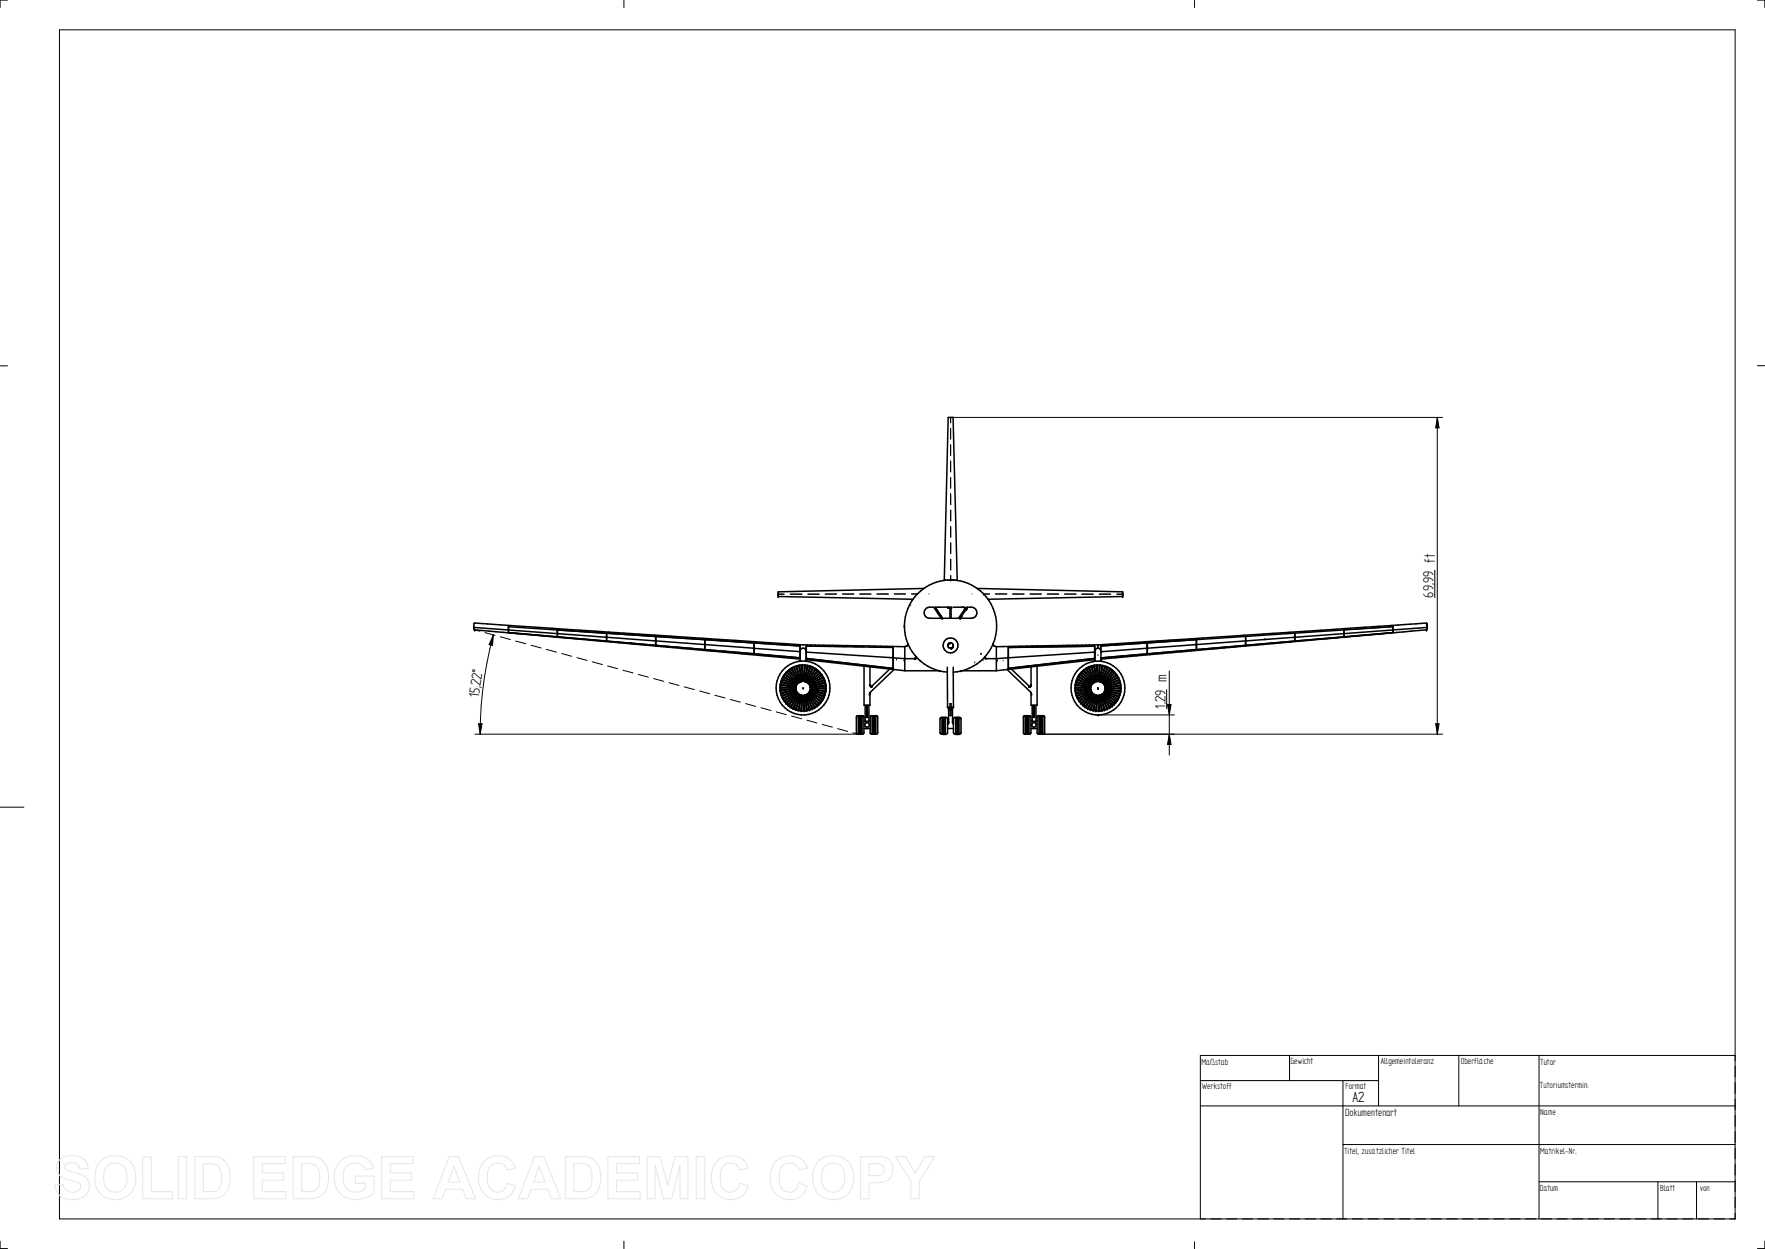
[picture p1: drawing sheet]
<svg xmlns="http://www.w3.org/2000/svg" width="594mm" height="420mm" viewBox="0 0 594 420" stroke-linecap="round" stroke-linejoin="round" font-family="sans-serif">
<defs><g id="words">
<g font-size="5.6">
<text x="482.5" y="201" transform="rotate(-90 482.5 201)">69,99 ft</text>
<text x="161.7" y="230.8" transform="rotate(-82 161.7 230.8)">22°</text>
<text x="161.2" y="234.9" transform="rotate(-82 161.2 234.9)">15,</text>
<text x="392.3" y="238.4" transform="rotate(-90 392.3 238.4)">1,29 m</text>
<text x="455.2" y="370.7">A2</text>
</g>
<text font-size="3.9" x="452.8" y="375.5">Dokumentenart</text>
<g font-size="3.4">
<text x="404.4" y="358.2">Maßstab</text>
<text x="434.4" y="357.8">Gewicht</text>
<text x="464.7" y="358">Allgemeintoleranz</text>
<text x="491.7" y="358">Oberfläche</text>
<text x="518.4" y="358.1">Tutor</text>
<text x="518.3" y="366">Tutoriumstermin:</text>
<text x="404.5" y="366.3">Werkstoff</text>
<text x="452.8" y="366.4">Format</text>
<text x="518.4" y="375.2">Name</text>
<text x="452.4" y="388.2">Titel, zusätzlicher Titel</text>
<text x="518.4" y="388.2">Matrikel-Nr.</text>
<text x="518.3" y="400.8">Datum</text>
<text x="558.8" y="400.7">Blatt</text>
<text x="572.2" y="400.8">von</text>
</g>
</g></defs>
<g fill="none" stroke="#000" stroke-width=".34">
<path d="M2.5 0h-2.5v2.5M20 10h564v400h-564zM210 0v2.5M402 0v2.5M591.5 0h2.6M594 0v2.5M0 123.1h2.5M591.5 123h2.5M319.9 140.4v1.8M319.9 144.1v3.6M319.9 149.6v3.6M319.9 155.1v3.6"/>
<path d="M320 144.1v3.6M320 149.6v3.6M320 155.1v3.6M483.8 140.4v106.6M483.8 140.4l.6 3.5h-1.2zM485.6 140.4h-165.6v1.8M319.9 160.6v3.6M319.9 166.1v3.6M319.9 171.6v3.6M319.9 177.1v3.6M320 166.1v3.7M320 160.6v3.7"/>
<path d="M320 171.6v3.7M320 177.1v3.7M262 199.9h1.9M266 199.9h3.9M270 199.9h-4M271.9 199.9h3.8M271.9 199.9h3.9M277.7 199.8h3.9l-3.9 .1M283.5 199.8l3.9 .1M289.3 199.8l3.9 .1M295.2 199.9h3.8M299 199.8h-3.9"/>
<path d="M301 199.8h3.8M301 199.9h3.8M306.8 199.8h1.9M306.8 199.9h1.9M312.7 199.8v.1M319.9 182.6v3.6M319.9 188.1v3.6M319.9 193.6v1.8M320 182.6v3.7M320 188.1v3.7M320 193.6v1.8M327.1 199.8v.1"/>
<path d="M331.1 199.9h.1M331.1 199.9h1.9M331.1 199.8h2M331.2 199.8h.1M331.2 199.9h.1M335 199.9h3.9M335.1 199.8h3.8M340.8 199.9h3.9M340.9 199.8h3.8M350.6 199.8l-3.9 .1M356.4 199.8l-3.9 .1M358.3 199.9h3.9"/>
<path d="M358.3 199.8h3.9M364.1 199.9h3.9M369.9 199.9h3.9M370 199.9h3.9M375.9 199.9h2M377.9 199.9v.1M377.9 199.9h.1M377.9 199.8h.1M377.9 199.5v.1M377.9 199.5h.1M377.9 199.4h.1M377.9 199.2h.1"/>
<path d="M377.9 199.1h.1M482.9 191.8v9.2M159.8 211.9l1.7 .4M163.2 212.8l3.4 .9M166.1 213.6a126 126 0 0 0-4.5 33.4M166.1 213.6l-.3 3.5-1.2-.3zM168.4 214.2l3.4 .9M173.6 215.6l3.3 .9M178.7 217l3.4 1M183.9 218.4l3.4 1M189.1 219.8l3.3 1M269.3 218.9h.1"/>
<path d="M271.3 218.9h.1M271.4 217.4h1.9M275.3 217.4l3.8 .1M281.1 217.5l3.9 .1M287 217.6h3.8M292.8 217.7h3.9M298.7 217.8h1.9M304.6 212.9h.1M306 203.7h.1M306.5 203.7h.1M319.1 216.8h.1M319.1 216.7h.1"/>
<path d="M319.1 217.6h.1M319.2 217.6h.1M319.2 216.6h.1M319.2 217.7h.1M319.3 216.5h.1M319.4 216.4h.1M319.5 216.3h.1M319.6 216.3h.1M319.7 216.2h.1M319.8 216.2h.1M319.9 218h.1M319.9 216.2h.1"/>
<path d="M320 218h.1M320 216.2h.1M320.1 218h.1M320.2 218h.1M320.3 217.9h.1M320.4 217.9h.1M320.5 217.8h.1M320.6 217.8h.1M320.6 216.5h.1M320.6 217.7h.1M320.7 217.7h.1M320.7 217.6h.1"/>
<path d="M320.7 216.7h.1M320.7 216.6h.1M320.8 217.6h.1M320.8 217.5h.1M320.8 217.4h.1M330.2 219.8h.1M330.3 219.8h.1M334.2 216.6h.1M334.3 216.6h.1M334.3 216.4v.1M334.3 216.2v.1M368.4 219.2v.1"/>
<path d="M368.4 219.5v.2M368.5 219.4h.1M369.6 217.5h.1M370.5 219v.1M370.6 219.2h.1M377.9 200.7h.1M377.9 200.6h.1M377.9 200.5h.1M377.9 200.4h.1M377.9 200.2v.1M386.1 218.1v.6M386.1 219.4v.6"/>
<path d="M402.7 215.2v.5M402.7 216.3v.5M402.7 216.9v.5M402.7 218v.5M419.2 215.1v.5M419.2 215.6v.6M419.2 216.7v.4M419.3 214.1l-.1 .5M425.6 215h.2M425.8 215h.1M435.8 214v.3M435.8 214.4v.4"/>
<path d="M435.8 215.3v.3M435.9 213l-.1 .4M452.3 211.9h.1M452.3 211.9v.4M452.3 212.8v.3M452.3 213.2v.3M452.3 213.9v.3M452.4 211.9h.1M454.1 211.8l-1.8 .1M459.6 211.4l-3.6 .3M465.1 211.1l-3.6 .2M468.8 210.8l-1.8 .1"/>
<path d="M468.8 212h.1M480.1 210.3h.1M480.2 210.3h.1M480.3 210.2h.1M480.3 210.1h.1M194.2 221.2l3.4 1M199.3 222.6l3.5 1M204.5 224l3.4 1M209.7 225.5l3.4 .9M214.8 226.9l3.4 .9M220 228.3l3.4 .9M225.2 229.7l3.4 .9"/>
<path d="M230.3 231.1l3.4 .9M235.5 232.5l3.4 .9M240.6 233.9l3.4 .9M245.8 235.3l3.4 .9M250.9 236.7l3.4 .9M256.1 238.1l3.4 .9M261.3 239.5l3.4 .9M262.5 231.2h.1M262.6 232.2h.1M262.6 230.3h.1M262.8 233.1h.1M262.8 230.8v1.1"/>
<path d="M262.8 229.3h.1M262.8 232.6l.1 .5M263 229.7l-.1 .5M263 234.1h.1M263 233.4l.1 .2M263.1 229.2v.2M263.1 233.8l.1 .2M263.2 228.4h.1M263.2 228.7v.2M263.3 234.3l.1 .2M263.4 235h.1M263.4 228.3l-.1 .2"/>
<path d="M263.5 234.7l.1 .2M263.6 227.5h.1M263.6 227.9v.1M263.7 235.2l.1 .1M263.9 235.8h.1M263.9 227.4l-.1 .2M263.9 235.5l.2 .2M264.1 227.1l-.1 .1M264.2 226.7h.1M264.2 236l.2 .1M264.4 226.7l-.1 .1M264.5 236.3l.2 .2"/>
<path d="M264.5 236.6h.1M264.7 226.3l-.1 .1M264.8 226h.1M264.9 236.7l.1 .1M265.1 226l-.2 .1M265.2 237l.1 .1M265.2 237.3h.1M265.2 230.7l.2 .1M265.3 230.1h.2M265.3 231.4h-.1M265.3 232h-.1M265.4 225.7l-.1 .1"/>
<path d="M265.5 232.6l-.2 .1M265.6 225.3h.1M265.6 229.5h.1M265.6 237.3l.1 .1M265.6 233.2l-.1 .1M265.6 230.8h.2M265.8 230.2h.2M265.8 228.9l.2 .1M265.8 225.3l-.2 .2M265.8 231.9h-.2M265.8 231.9h.1M265.8 231.4h.1"/>
<path d="M265.8 231.5h.1M265.8 230.8h.6M265.8 230.9l.7 .1M265.8 232h.1M265.8 230.8h.1M265.8 230.9h.1M265.9 233.8h-.1M265.9 237.6l.2 .1M265.9 230.4l.7 .1M265.9 232.5h-.2M265.9 229.6l.2 .1M265.9 232.5h.1"/>
<path d="M265.9 230.4h.1M266 230.3l.6 .1M266 237.9h.1M266 232.6h.1M266 230.2h.1M266.1 229.8l.6 .2M266.1 233l-.2 .1M266.1 233h.1M266.1 229.8h.1M266.1 229.7l.6 .2M266.1 233.1h.1M266.1 229.7h.1"/>
<path d="M266.2 228.3l.1 .2M266.2 225.1l-.2 .1M266.2 229.1l.2 .1M266.2 234.3l-.1 .1M266.3 237.9l.2 .1M266.3 233.5l-.2 .1M266.3 233.5h.1M266.3 233.6h.1M266.4 229.3l.5 .3M266.4 224.8h.1M266.4 229.3h.1M266.4 231.4h-.8"/>
<path d="M266.4 229.2l.5 .3M266.4 233.6h.1M266.4 229.2h.1M266.4 231.8l-.6 .1M266.4 231.4l-.6 .1M266.5 232.3l-.6 .2M266.5 231.9l-.7 .1M266.5 228.6l.2 .1M266.6 232.4l-.6 .2M266.6 224.8l-.2 .2M266.6 234.8l-.1 .1M266.6 234h.1"/>
<path d="M266.6 227.9l.1 .1M266.6 234l-.2 .1M266.7 232.8l-.6 .2M266.7 228.8l.5 .4M266.7 228.8h.1M266.7 228.7l.5 .4M266.7 238.1l.2 .1M266.7 234.1h.1M266.7 232.9l-.6 .2M266.7 228.7h.1M266.8 233.2l-.5 .4M266.8 238.3h.1"/>
<path d="M266.9 233.3l-.5 .3M266.9 228.1l.2 .2M266.9 234.4l-.1 .2M266.9 234.4h.1M267 228.4l.5 .4M267 224.6l-.1 .1M267 234.5h.1M267 228.4h.1M267 234.6h.1M267.1 233.6l-.5 .4M267.1 228.3l.4 .4M267.1 227.4l.1 .1"/>
<path d="M267.1 235.2l-.1 .2M267.1 228.3h.1M267.2 230.9h.6M267.2 231l.6 .1M267.2 238.3l.1 .1M267.2 233.7l-.5 .4M267.2 224.3h.1M267.2 230.5l.7 .1M267.2 230.6l.6 .1M267.4 234l-.4 .5M267.4 230.1l.6 .2M267.4 230.3l.5 .1"/>
<path d="M267.4 234.8l-.2 .2M267.4 227.8l.1 .1M267.4 234.8h.1M267.4 228l.4 .5M267.4 234.9h.1M267.4 228h.1M267.5 224.4l-.2 .1M267.5 234.9h.1M267.5 227.9h.1M267.5 234.1l-.5 .5M267.5 227.9l.4 .5M267.5 229.9l.6 .2"/>
<path d="M267.6 229.7l.5 .3M267.6 227.1l.1 .1M267.6 235.6l-.1 .2M267.6 238.5h.2M267.7 231.4h-.6M267.7 231.4h.1M267.7 231.5h.1M267.7 231.6h.1M267.7 238.7h.1M267.8 234.4l-.4 .5M267.8 231.6l-.7 .1M267.8 231.3h-.7"/>
<path d="M267.8 231.7l-.6 .1M267.8 229.5l.5 .4M267.8 231.1h.1M267.8 231.2h.1M267.8 231.5h.1M267.8 231.8h.1M267.8 231.9h.1M267.8 231.7h.1M267.8 231.1v.1M267.8 231.6h.1M267.8 231.4h.1M267.8 231.9l-.6 .2"/>
<path d="M267.8 232l-.6 .2M267.8 229.4l.5 .4M267.8 235.2l-.1 .2M267.8 230.9h.1M267.8 232h.1M267.8 232.1h.1M267.8 231h.1M267.8 235.2h.1M267.8 230.8h.1M267.8 232l.1 .1M267.8 232.2l-.5 .3M267.8 234.4l-.3 .6"/>
<path d="M267.8 227.4l.2 .2M267.8 227.7l.4 .5M267.8 232.2h.1M267.8 230.7h.1M267.8 227.7h.1M267.9 232.2h.1M267.9 232.3l-.6 .3M267.9 230.5h.1M267.9 230.6h.1M267.9 232.3h.1M267.9 232.4h.1M267.9 230.5v.1"/>
<path d="M267.9 224.3h-.2M267.9 230.7h.1M267.9 230.4h.1M267.9 232.5h.1M267.9 235.2h.1M268 232.3v.1M268 232.5l-.6 .3M268 232.5h.1M268 227.6l.3 .5M268 227.6h.1M268 230.4h.1M268 232.6l-.5 .3"/>
<path d="M268 229.2l.5 .4M268 232.6h.1M268 232.7h.1M268 230.2h.1M268 230.3h.1M268 229.2l.6 .3M268 238.7h.2M268.1 230.3h.1M268.1 232.7h.1M268.1 230.1h.1M268.1 230.2h.1M268.1 234.7l-.3 .5"/>
<path d="M268.1 232.8l-.5 .4M268.1 224h.1M268.1 235.9l-.1 .2M268.2 232.9l-.5 .4M268.2 230h.1M268.2 232.9h.1M268.2 226.7l.1 .2M268.2 234.7l-.3 .5M268.2 229.9h.1M268.3 233h.1M268.3 229.9h.1M268.3 233l-.4 .5"/>
<path d="M268.3 229l.4 .4M268.3 235.5l-.1 .2M268.3 235.5h.1M268.3 227.4l.3 .6M268.3 227.4h.1M268.4 229.8h.1M268.4 233.1l-.4 .5M268.4 228.9l.4 .5M268.4 229.7h.1M268.4 227.1l.1 .2M268.4 233.1h.1M268.4 233.2h.1"/>
<path d="M268.4 227.3l.3 .6M268.4 235.5h.1M268.4 227.3h.1M268.5 233.2h.1M268.5 229.6h.1M268.5 229.7h.1M268.5 233.3h.1M268.5 238.8h.2M268.5 227.3h.1M268.5 233.3l-.4 .5M268.6 233.3h.1M268.6 234.9l-.3 .6"/>
<path d="M268.6 229.6h.1M268.6 233.4l-.3 .4M268.6 229.5h.1M268.6 233.4h.1M268.6 235l-.2 .5M268.6 228.7l.4 .5M268.6 239h.1M268.7 233.4h.1M268.7 233.5h.1M268.7 236.1l-.1 .2M268.7 229.4h.1M268.7 228.6l.4 .6"/>
<path d="M268.8 233.5l-.3 .6M268.8 233.5h.1M268.8 226.5l.1 .2M268.8 235.7v.2M268.8 238.8l.6 .1M268.8 235.7h.1M268.9 229.4h.1M268.9 233.6l-.3 .5M268.9 233.6h.1M268.9 227.2l.2 .6M268.9 229.3h.1M268.9 227.2h.1"/>
<path d="M268.9 229.2h.1M268.9 226.9l.1 .2M268.9 235.7h.1M269 233.6h.1M269 235.1l-.1 .6M269 227.1l.2 .6M269 228.6l.3 .5M269 229.2h.1M269 227.2h.1M269 233.7l-.2 .6M269 227.1h.1M269.1 229.2h.1"/>
<path d="M269.1 228.5l.3 .5M269.1 223.8h.1M269.1 233.6h.1M269.1 235.1l-.2 .6M269.1 233.7l-.2 .6M269.1 233.7h.1M269.1 233.8h.1M269.2 233.7h.1M269.2 229.1h.1M269.2 233.8h.1M269.2 229.1l-.1 .1M269.3 229.1h.1"/>
<path d="M269.3 233.8h.1M269.3 233.8l-.1 .6M269.3 221.3h.1M269.3 236.3v.2M269.4 229.1h.1M269.4 228.4l.2 .6M269.4 235.8h.1M269.4 235.8l-.1 .3M269.4 227l.2 .7M269.4 226.4v.1M269.4 229h.1M269.4 227h.1"/>
<path d="M269.4 228.3l.3 .6M269.4 233.8h.1M269.4 233.9h.1M269.4 233.8l-.1 .6M269.5 235.2l-.1 .6M269.5 233.9h.1M269.5 229h.1M269.5 226.8l.1 .2M269.5 235.9h.1M269.5 227l.2 .6M269.5 227h.1M269.6 235.2l-.1 .7"/>
<path d="M269.6 233.9h.1M269.6 229h.1M269.6 239.1h.1M269.6 227h.1M269.7 233.9l-.1 .7M269.7 228.9h.1M269.7 233.9h.1M269.7 234h.1M269.7 233.9v.7M269.7 229h.1M269.7 228.3l.2 .6M269.8 234h.1"/>
<path d="M269.8 228.9h.1M269.8 228.3l.2 .6M269.9 233.9h.1M269.9 228.9l-.1 .1M269.9 234h.1M269.9 228.9h.1M269.9 236.4v.2M269.9 235.9h.1M270 234v.6M270 235.3l-.1 .8M270 233.9h.1M270 226.9v.7"/>
<path d="M270 234h.1M270 226.9h.1M270 228.9h.1M270 223.7h.1M270 226.3l.1 .2M270.1 226.9l.1 .6M270.1 234v.6M270.1 235.3v.6M270.1 228.9h.1M270.1 234h.1M270.1 226.7v.2M270.1 235.9h.1"/>
<path d="M270.1 228.3l.1 .6M270.1 228.9h-.1M270.1 226.9h.1M270.2 234h.1M270.2 228.9h.1M270.2 228.2l.1 .7M270.3 234v.7M270.3 228.9h.1M270.3 231.4v.1M270.3 231.4h.1M270.3 234h.1M270.4 228.9h.1"/>
<path d="M270.4 234h.1M270.4 234l.1 .6M270.5 235.3v.6M270.5 228.9h.1M270.5 234h.1M270.5 235.9v.2M270.5 235.9h.1M270.5 233.9h.1M270.5 235.3l.1 .6M270.5 239.2h.1M270.5 226.9v.7M270.5 228.3v.6"/>
<path d="M270.5 236.4v.2M270.5 226.9h.1M270.6 234l.2 .6M270.6 228.9h.1M270.6 234h.1M270.6 226.9v.6M270.6 228.3v.6M270.6 235.9h.1M270.6 226.9h.1M270.7 228.9h.1M270.7 226.3v.2M270.7 226.7v.2"/>
<path d="M270.7 226.9h.1M270.7 228.9l.1 .1M270.7 234l.1 .6M270.7 234h.1M270.8 234h.1M270.8 228.6h.1M270.8 233.9h.1M270.8 228.4v.1M270.8 228.4h.1M270.8 228.3h.1M270.8 228.2h.1M270.8 228.5l.1 .1"/>
<path d="M270.9 233.9h.1M270.9 233.9l-.1 .1M270.9 228.3h.1M270.9 228.2h.1M270.9 228.7h.1M270.9 233.9l.2 .6M270.9 235.3l.2 .6M270.9 229h.1M270.9 228.3v.5M271 229h.1M271 235.2l.2 .6M271 233.9l.3 .6"/>
<path d="M271 233.9h.1M271 223.7h.1M271.1 228.3l-.1 .6M271.1 229h.1M271.1 235.9v.2M271.1 233.9h.1M271.1 235.9h.1M271.1 227l-.1 .6M271.1 227h.1M271.1 233.8h.1M271.2 233.8h.1M271.2 236.3v.2"/>
<path d="M271.2 235.8h.1M271.2 233.8l.3 .6M271.2 227l-.1 .6M271.2 229.1h.1M271.2 238.9l-1.2 .1M271.2 227h.1M271.3 229.1h.1M271.3 226.8l-.1 .2M271.3 233.8h.1M271.3 233.8l.3 .5M271.3 226.4v.2M271.3 228.4l-.1 .6"/>
<path d="M271.4 235.2l.2 .6M271.4 229.1h.1M271.4 233.8h.1M271.4 228.4l-.1 .7M271.4 229.2h.1M271.4 233.7h.1M271.5 233.7h.1M271.5 235.1l.2 .6M271.5 229.2h.1M271.5 233.7l.4 .5M271.5 239.1h.1M271.6 229.2h.1"/>
<path d="M271.6 233.6l.4 .5M271.6 229.3h.1M271.6 235.8l.1 .2M271.6 235.8h.1M271.6 233.6h.1M271.6 227.2l-.1 .6M271.6 235.7h.1M271.6 227.2h.1M271.7 228.6l-.2 .6M271.7 233.6h.1M271.7 229.3h.1M271.7 229.2h.1"/>
<path d="M271.7 233.5h.1M271.7 235.7h.1M271.7 227.2h.1M271.8 233.5h.1M271.8 233.5l.4 .5M271.8 227.2l-.2 .6M271.8 229.4h.1M271.8 236.2v.1M271.8 233.6h.1M271.8 227.2h.1M271.8 228.6l-.2 .6M271.9 235l.3 .5"/>
<path d="M271.9 229.4h.1M271.9 227l-.1 .2M271.9 229.5h.1M271.9 233.5l.4 .4M271.9 233.5h.1M271.9 233.4h.1M271.9 234.9l.3 .6M271.9 224.1h.3M271.9 226.6v.1M272 233.3l-.1 .1M272 233.4h.1M272 233.3h.1"/>
<path d="M272 229.5h.1M272 223.9h.1M272 233.3l.5 .4M272 228.8l-.3 .5M272.1 229.6h.1M272.1 233.2l.5 .4M272.1 233.2h.1M272.1 229.7h.1M272.1 235.5l.1 .3M272.1 235.5h.1M272.2 228.8l-.4 .6M272.2 233.1h.1"/>
<path d="M272.2 233.2h.1M272.2 229.7h.1M272.2 227.3l-.3 .7M272.2 227.3h.1M272.2 229.8h.1M272.2 233h.1M272.2 235.5h.1M272.3 234.8l.4 .7M272.3 229.9h.1M272.3 227.4l-.2 .6M272.3 233h.1M272.3 227.4h.1"/>
<path d="M272.3 229.8h.1M272.3 232.9h.1M272.3 233l.5 .3M272.3 233l.5 .4M272.4 234.7l.3 .5M272.4 229l-.4 .5M272.4 229.9h.1M272.4 232.9h.1M272.4 233h.1M272.4 224.2h.1M272.4 236l.1 .1M272.4 230h.1"/>
<path d="M272.4 232.8h.1M272.4 227.2l-.1 .2M272.5 230.1h.1M272.5 232.8h.1M272.5 229.1l-.4 .5M272.5 232.8l.5 .3M272.5 230h.1M272.5 232.9h.1M272.5 238.7l-.6 .1M272.5 230.2h.1M272.5 238.9h.1M272.5 232.7h.1"/>
<path d="M272.5 232.7l.6 .3M272.5 232.6h.1M272.5 226.8v.1M272.6 230.3h.1M272.6 230.2h.1M272.6 232.7h.1M272.6 232.6h.1M272.6 230.4h.1M272.6 232.5h.1M272.6 232.6v.1M272.6 230.5h.1M272.6 232.5l.6 .2"/>
<path d="M272.6 235.3h.1M272.7 229.3l-.5 .4M272.7 232.3h.1M272.7 232.5l.6 .2M272.7 227.6l-.3 .6M272.7 230.5h.1M272.7 230.4h.1M272.7 232.5h.1M272.7 232.4h.1M272.7 227.6h.1M272.7 234.5l.4 .4M272.7 230.7h.1"/>
<path d="M272.7 232.2h.1M272.7 232.3v.1M272.7 227.7l-.2 .5M272.7 229.4l-.4 .4M272.7 232h.1M272.7 234.4l.5 .5M272.7 230.8h.1M272.7 235.2h.1M272.7 232.2l.7 .2M272.7 227.7h.1M272.8 232.2l.6 .1M272.8 232h.1"/>
<path d="M272.8 232.2h.1M272.8 232.1h.1M272.8 230.8h.1M272.8 230.7h.1M272.8 231h.1M272.8 227.7h.1M272.8 231.6h.1M272.8 231.8l.7 .1M272.8 224.3l.2 .1M272.8 231.4h.1M272.8 231.8h.1M272.8 231.1h.1"/>
<path d="M272.8 231.9h.1M272.8 231v.1M272.8 230.9h.1M272.8 231.9l.7 .1M272.9 229.6l-.4 .4M272.9 231.8h.1M272.9 231.7h.1M272.9 231.6h.1M272.9 231.4h.1M272.9 231.5h.1M272.9 231.2h.1M272.9 231.1h.1"/>
<path d="M272.9 231.6v.1M272.9 238.5l-.2 .1M272.9 231.6h.6M272.9 235.7l.1 .1M272.9 224.2h.1M272.9 227.5l-.1 .2M273 229.7l-.5 .4M273.1 234.2l.5 .4M273.1 230l-.5 .3M273.1 234.1l.5 .4M273.1 234.9l.2 .2M273.1 235h.1"/>
<path d="M273.1 227.9l-.4 .6M273.1 227.1l-.1 .2M273.1 227.9h.1M273.2 230l-.6 .4M273.2 228l-.3 .5M273.2 234.9h.1M273.3 230.3l-.6 .2M273.3 228h.1M273.3 224.5h.1M273.3 230.4l-.6 .3M273.3 238.4l-.2 .1M273.4 238.5h.1"/>
<path d="M273.4 233.8l.5 .3M273.4 230.7l-.6 .2M273.4 227.9l-.1 .1M273.4 230.8l-.6 .2M273.4 233.7l.6 .4M273.4 235.3l.2 .2M273.5 231.5h-.6M273.5 231.1l-.6 .1M273.5 234.6h.1M273.5 234.6l.2 .1M273.5 231.2l-.6 .1M273.6 228.3l-.5 .5"/>
<path d="M273.6 234.6h.1M273.6 228.3h.1M273.6 234.5h.1M273.6 228.4l-.4 .5M273.6 227.5l-.1 .2M273.6 228.4h.1M273.7 233.3l.6 .3M273.7 233.4l.5 .3M273.7 224.7l.2 .1M273.8 238.2l-.2 .1M273.8 224.5h.1M273.8 228.3l-.2 .1"/>
<path d="M273.9 232.8l.6 .2M273.9 234.1l.2 .2M273.9 234.1h.1M273.9 234.9l.1 .1M273.9 233l.5 .2M273.9 228.8l-.5 .4M273.9 228.8h.1M274 228.9l-.5 .3M274 234.1h.1M274 228.9h.1M274.1 232.4l.6 .1M274.1 232.5l.6 .1"/>
<path d="M274.1 228l-.1 .1M274.1 231.9h.7M274.1 224.9l.2 .1M274.1 232l.6 .1M274.2 228.7l-.2 .2M274.2 233.7l.2 .1M274.2 233.7h.1M274.2 237.9l-.2 .1M274.2 231.5h.8M274.2 229.2l-.5 .4M274.2 233.6h.1M274.2 229.2h.1"/>
<path d="M274.3 229.3l-.5 .4M274.3 234.4l.1 .1M274.3 233.6h.1M274.3 238.1h.1M274.3 229.4h.1M274.3 229.3h.1M274.4 233.2l.3 .1M274.4 233.2h.1M274.5 229.7l-.6 .3M274.5 228.5l-.1 .1M274.5 229.2l-.2 .2M274.5 233h.1"/>
<path d="M274.5 233.1h.1M274.5 229.7h.1M274.5 229.8h.1M274.5 225.2l.2 .1M274.5 229.8l-.5 .3M274.5 229.9h.1M274.6 237.7l-.2 .1M274.6 233.9l.2 .1M274.7 230.3l-.7 .2M274.7 232.7h.2M274.7 232.7h.1M274.7 232.5h.1"/>
<path d="M274.7 232.6h.1M274.7 225h.1M274.7 230.3h.1M274.7 230.4l-.6 .2M274.7 230.4h.1M274.7 232.1h.2M274.7 232.1h.1M274.7 229.8l-.2 .1M274.8 230.8l-.7 .2M274.8 231h.1M274.8 230.8h.1M274.8 230.9h.1"/>
<path d="M274.8 231.5h.1M274.8 231.9h.1M274.8 230.9l-.6 .2M274.8 231.4h-.7M274.8 231.4h.1M274.8 229l-.1 .1M274.9 225.5l.1 .1M274.9 230.3l-.2 .1M274.9 233.3l.2 .1M274.9 237.4l-.1 .1M275 230.9l-.2 .1M275.1 237.5h.1"/>
<path d="M275.1 232.7l.2 .1M275.1 229.6l-.2 .1M275.2 232.1l.2 .1M275.3 225.8l.2 .1M275.3 230.2l-.2 .1M275.3 237.1l-.1 .1M275.4 225.6h.1M275.4 230.8l-.2 .1M275.5 231.5h-.2M275.6 226.1l.2 .1M275.7 236.8l-.2 .1M275.8 236.9h.1"/>
<path d="M276 226.4l.1 .2M276 236.4l-.1 .2M276.1 226.3h.1M276.3 226.8v.1M276.3 236.1l-.2 .1M276.4 236.2h.1M276.6 235.7l-.1 .1M276.6 227.2v.1M276.7 227.1h.1M276.8 227.6l.1 .1M276.8 235.2l-.1 .3M277 235.4h.1"/>
<path d="M277 228l.1 .2M277.1 234.8l-.1 .2M277.2 227.9h.1M277.2 228.4l.1 .2M277.2 234.4l-.1 .2M277.4 228.9l.1 .2M277.4 234.5h.1M277.4 234v.1M277.5 229.3l.1 .1M277.6 228.8h.1M277.6 233.5l-.1 .2M277.7 229.7v.6"/>
<path d="M277.7 232.7v.5M277.7 233.6h.1M277.8 230.9v1.2M277.9 229.7h.1M278 232.6h.1M278 230.7h.1M278 231.6h.1M292.8 230.3h.1M301.7 221.7h.1M304.2 222h.1M309.7 222.1h.1M316.4 225.6h.1"/>
<path d="M323.3 225.6h.1M323.5 225.6h.1M328.1 222.7h.1M330.8 221.9h.1M335.7 222h.1M337.6 222.2h.1M339.3 221.3h.1M339.3 221.1h.1M347 233h.1M347 232.9h.1M347.1 233.1h.1M347.2 233.2h.1"/>
<path d="M347.2 233.3h.1M347.3 233.5h.1M347.3 233.4h.1M347.3 233.6h.1M361.8 231.2h.1M361.9 232.2h.1M361.9 230.3h.1M362 233.2h.1M362 230.8v1.2M362.1 232.6l.1 .5M362.1 229.3h.1M362.2 229.7l-.1 .5"/>
<path d="M362.3 234.1h.1M362.3 233.4v.2M362.4 229.2l-.1 .2M362.4 233.8l.1 .3M362.5 228.4h.1M362.5 228.8v.1M362.6 234.3v.2M362.7 235h.1M362.7 228.3l-.1 .2M362.7 234.7l.1 .2M362.9 227.5h.1M362.9 227.9l-.1 .1"/>
<path d="M363 235.2l.1 .1M363.2 227.5l-.2 .1M363.2 235.8h.1M363.2 235.5l.1 .2M363.4 227.1l-.1 .1M363.4 226.7h.1M363.5 236l.1 .1M363.7 226.7l-.1 .1M363.8 236.6h.1M363.8 236.3l.1 .2M364 226.4l-.1 .1M364.1 226h.1"/>
<path d="M364.1 236.7l.1 .1M364.4 226l-.2 .1M364.4 231.4h.2M364.4 237.3h.1M364.4 237l.2 .2M364.5 230.8h.2M364.6 230.1l.2 .1M364.6 232h-.2M364.7 225.7l-.2 .1M364.7 232.6l-.1 .1M364.8 225.3h.1M364.8 229.5l.1 .1"/>
<path d="M364.8 237.3l.1 .1M364.9 231.4h.2M364.9 230.8h.2M364.9 233.2l-.2 .1M365 230.2l.2 .1M365.1 231.9h.1M365.1 231.4h.1M365.1 231.5h.1M365.1 230.9h.1M365.1 231.9v.1M365.1 228.9l.1 .1M365.1 225.4l-.2 .1"/>
<path d="M365.1 231.9h-.2M365.1 230.9l.7 .1M365.1 231.5h.6M365.1 232.1h.1M365.1 230.8h.1M365.1 230.8h.6M365.2 232.5h.1M365.2 237.6l.1 .1M365.2 233.8l-.2 .1M365.2 232.5h-.2M365.2 232.6h.1M365.2 230.4h.1"/>
<path d="M365.2 230.3h.1M365.2 237.9h.1M365.2 230.3l.6 .1M365.2 229.7h.2M365.2 230.4l.6 .1M365.3 233l-.1 .1M365.3 233h.1M365.4 229.8h.1M365.4 229.8l.6 .2M365.4 233.2h.1M365.4 229.7h.1M365.4 229.7l.6 .2"/>
<path d="M365.4 228.4l.2 .1M365.4 225.1l-.1 .1M365.5 229.1l.2 .1M365.5 234.3l-.1 .1M365.6 233.6h.1M365.6 229.3h.1M365.6 224.8h.1M365.6 237.9l.2 .1M365.6 233.6h-.2M365.6 229.3l.6 .3M365.6 233.7h.1M365.6 229.2h.1"/>
<path d="M365.7 229.2h.1M365.7 229.2l.5 .3M365.7 231.4h-.6M365.7 231.9h-.6M365.8 231.9l-.7 .2M365.8 232.3l-.6 .2M365.8 228.6l.2 .1M365.8 232.4l-.6 .2M365.8 227.9l.2 .1M365.9 228.9l.5 .3M365.9 234h.1M365.9 234.1h.1"/>
<path d="M365.9 228.9h.1M365.9 224.9l-.2 .1M365.9 234.8l-.1 .1M365.9 234l-.2 .1M365.9 232.8l-.5 .2M366 234.1h.1M366 228.7h.1M366 228.8h.1M366 232.9l-.6 .3M366 228.8l.5 .3M366 238.1l.1 .1M366 238.4h.1"/>
<path d="M366.1 233.3l-.5 .3M366.2 233.3l-.6 .4M366.2 228.2l.1 .1M366.2 234.4h.1M366.3 234.5h.1M366.3 228.4h.1M366.3 224.7h-.2M366.3 234.6h.1M366.3 233.7l-.4 .4M366.3 228.3h.1M366.3 228.3l.5 .4M366.3 235.2l-.1 .2"/>
<path d="M366.3 227.5l.1 .1M366.4 230.9h.7M366.4 231.4h.6M366.4 233.7l-.4 .4M366.4 238.3l.2 .1M366.4 231l.6 .1M366.5 224.4h.1M366.5 230.5l.7 .1M366.5 230.6l.6 .2M366.6 234.9h.1M366.6 234.9l-.1 .1M366.6 228h.1"/>
<path d="M366.6 230.1l.6 .2M366.6 234.1l-.6 .5M366.6 230.3l.6 .1M366.6 228l.5 .5M366.6 227.8l.2 .1M366.7 235h.1M366.7 228h.1M366.7 228l.5 .4M366.7 224.5h-.2M366.8 227.9h.1M366.8 234.1l-.5 .5M366.8 229.9l.6 .3"/>
<path d="M366.8 229.8l.6 .2M366.8 238.5l.2 .1M366.9 227.1v.1M366.9 235.6l-.1 .2M366.9 238.8h.1M367 231.6l-.7 .1M367 231.2h.1M367 231.5h.1M367 231.6h.1M367 231.4h.1M367 231.7h.1M367 231.7l-.6 .1"/>
<path d="M367 231.5v.1M367 234.4l-.4 .5M367 231.3h-.7M367 229.6l.5 .3M367 231.9l-.6 .2M367 231.1h.1M367 231.8h.1M367 231.9h.1M367 231.3h.1M367 231.4v.1M367.1 232.1v.1M367.1 235.2h.1"/>
<path d="M367.1 230.8h.1M367.1 230.9h.1M367.1 232.1h.1M367.1 232.2h.1M367.1 232h.1M367.1 232l-.6 .2M367.1 229.4l.5 .4M367.1 231.1v.1M367.1 230.9l-.1 .1M367.1 235.2l-.1 .2M367.1 231.2h.1M367.1 231.9h.1"/>
<path d="M367.1 232.2l-.6 .3M367.1 227.7l.4 .5M367.1 227.7h.1M367.1 234.4l-.4 .5M367.1 227.4l.1 .2M367.2 230.6h.1M367.2 230.5h.1M367.2 232.3h.1M367.2 232.4h.1M367.2 230.7h.1M367.2 232.2h.1M367.2 232.1h.1"/>
<path d="M367.2 232.3l-.6 .3M367.2 224.3l-.2 .1M367.2 235.3h.1M367.2 230.4h.1M367.2 232.5h.1M367.2 227.6l.4 .5M367.2 232.5l-.5 .4M367.2 227.6h.1M367.3 230.3h.1M367.3 232.6h.1M367.3 232.7h.1M367.3 230.4h.1"/>
<path d="M367.3 232.5h.1M367.3 232.6l-.5 .4M367.3 232.7l.1 .1M367.3 230.2h.1M367.3 229.2l.5 .4M367.3 238.7h.2M367.4 224h.1M367.4 235.9l-.1 .2M367.4 230.2l-.1 .1M367.4 230.2h.1M367.4 232.7h.1M367.4 232.8l-.5 .4"/>
<path d="M367.4 230h.1M367.4 234.7l-.3 .5M367.4 226.8l.1 .1M367.4 232.9h.1M367.4 233h.1M367.4 232.9l-.4 .4M367.5 230h.1M367.5 229.9h.1M367.5 233h.1M367.5 234.7l-.3 .6M367.6 229l.4 .4M367.6 235.5h.1"/>
<path d="M367.6 235.5l-.1 .2M367.6 233.1l-.5 .5M367.6 233h.1M367.6 227.4h.1M367.6 229.7h.1M367.6 233.2h.1M367.6 233.2l-.4 .4M367.6 228.9l.5 .5M367.6 227.2l.1 .1M367.7 229.7h.1M367.7 233.2h.1M367.7 229.8h.1"/>
<path d="M367.7 235.5h.1M367.7 233.3h.1M367.7 227.4l.3 .5M367.7 227.3h.1M367.7 238.8h.3M367.7 229.6h.1M367.8 233.3l-.4 .5M367.8 233.3h.1M367.8 229.6h.1M367.8 234.9l-.2 .6M367.8 229.5h.1M367.9 229.5h.1"/>
<path d="M367.9 233.4h.1M367.9 233.4l-.4 .5M367.9 229.6h.1M367.9 228.8l.4 .4M367.9 233.5h.1M367.9 239h.1M367.9 235l-.2 .5M367.9 229.4h.1M368 233.5h.1M368 228.7l.3 .5M368 236.2l-.1 .1M368 229.4h.1"/>
<path d="M368 226.5l.1 .2M368 233.5l-.3 .6M368.1 235.7h.1M368.1 229.4h.1M368.1 238.9h.5M368.1 235.7l-.1 .2M368.1 229.3h.1M368.1 227.2h.1M368.1 227.2l.3 .6M368.1 233.6h.1M368.1 233.6l-.3 .5M368.2 229.3h.1"/>
<path d="M368.2 233.6h.1M368.2 235.8h.1M368.2 226.9l.1 .3M368.2 229.2h.1M368.3 227.2h.1M368.3 233.6h.1M368.3 233.7h.1M368.3 227.2l.2 .5M368.3 235.1l-.2 .6M368.3 229.2h.1M368.3 233.7l-.2 .6M368.3 223.8h.1"/>
<path d="M368.3 228.5l.3 .6M368.4 229.2h.1M368.4 233.8h.1M368.4 233.8l-.2 .5M368.4 235.1l-.2 .7M368.5 229.1h.1M368.5 229.2h.1M368.5 233.8h.1M368.5 236.3v.2M368.6 233.8l-.2 .6M368.6 233.8h.1M368.6 228.4l.2 .6"/>
<path d="M368.6 235.8h.1M368.6 229.1h.1M368.6 235.8v.3M368.7 227h.1M368.7 227l.1 .7M368.7 229h.1M368.7 233.9h.1M368.7 233.9l-.2 .5M368.7 226.4v.2M368.7 229.1h.1M368.7 228.3l.3 .7M368.7 235.2v.7"/>
<path d="M368.8 227h.1M368.8 235.9h.1M368.8 229h.1M368.8 233.9h.1M368.8 229.1h.1M368.8 226.8v.2M368.8 227l.1 .6M368.8 239.2h.1M368.8 235.2v.7M368.9 233.9h.1M368.9 233.9l-.1 .7M368.9 229h.1"/>
<path d="M369 229h.1M369 228.9h.1M369 228.3l.1 .6M369 234h.1M369 234l-.1 .6M369.1 233.9h.1M369.1 228.9h.1M369.1 234h.1M369.1 229h.1M369.1 228.3l.2 .6M369.2 235.9h.1M369.2 235.9v.2"/>
<path d="M369.2 236.4v.2M369.2 233.9h.1M369.2 226.9h.1M369.2 226.9l.1 .7M369.2 228.9h.1M369.2 234v.7M369.2 235.3v.6M369.3 234h.1M369.3 228.9h.1M369.3 236h.1M369.3 223.7h.1M369.3 226.3v.2"/>
<path d="M369.3 234v.6M369.3 235.3v.7M369.4 226.9h.1M369.4 228.9h.1M369.4 234h.1M369.4 226.9v.6M369.4 226.7v.2M369.4 228.3l.1 .6M369.5 228.9h.1M369.5 234h.1M369.5 228.3l.1 .6M369.5 234l.1 .7"/>
<path d="M369.6 231.5h.1M369.6 234h.1M369.6 220.2h.1M369.6 231.4h.1M369.6 228.9h.1M369.6 234l.1 .6M369.7 235.3l.1 .7M369.7 228.9h.1M369.7 234h.1M369.7 236l.1 .2M369.7 236h.1M369.8 228.9h.1"/>
<path d="M369.8 234h.1M369.8 226.9h.1M369.8 239.2h.1M369.8 226.9v.7M369.8 228.3v.6M369.8 236.4v.2M369.8 235.3l.1 .6M369.9 234l.1 .6M369.9 228.9h.1M369.9 226.9h.1M369.9 235.9h.1M369.9 228.3v.6"/>
<path d="M369.9 227h.1M369.9 226.3v.2M369.9 226.7v.9M370 228.9h.1M370 234h.1M370 234l.1 .6M370 228.6h.1M370.1 234h.1M370.1 233.9h.1M370.1 228.4h.1M370.1 228.4l-.1 .1M370.1 228.3h.1"/>
<path d="M370.1 228.5l.1 .2M370.2 233.9l.2 .7M370.2 234h.1M370.2 228.9v.1M370.2 233.9h.1M370.2 235.3l.1 .6M370.2 229h.1M370.2 228.3l-.2 .7M370.3 229h.1M370.3 233.9h.1M370.3 223.7h.1M370.3 235.2l.2 .7"/>
<path d="M370.3 233.9l.2 .6M370.3 235.9l.1 .2M370.3 235.9h.1M370.3 228.3l-.1 .7M370.4 227h.1M370.4 233.8h.1M370.4 227l-.1 .7M370.4 236.3l.1 .2M370.4 233.9h.1M370.5 227h.1M370.5 235.9h.1M370.5 233.9h.1"/>
<path d="M370.5 227l-.1 .7M370.5 221.3h.1M370.5 233.8h.1M370.5 233.8l.3 .6M370.5 239h.1M370.5 239h-1.2M370.5 229.1h.1M370.5 226.8v.2M370.6 229.1h.1M370.6 233.8h.1M370.6 233.8l.3 .6M370.6 228.4l-.1 .6"/>
<path d="M370.6 221.3h.1M370.6 226.4v.2M370.6 229.2h.1M370.7 235.2l.2 .6M370.7 229.2h.1M370.7 229.1h.1M370.7 233.8h.1M370.7 228.4l-.2 .7M370.7 233.7h.1M370.7 235.1l.3 .6M370.8 233.7l.4 .5M370.8 229.2h.1"/>
<path d="M370.8 239.1h.1M370.8 229.3h.1M370.9 235.8v.2M370.9 235.8h.1M370.9 229.3h.1M370.9 229.2h.1M370.9 233.7h.1M370.9 233.7l.3 .4M370.9 227.2h.1M370.9 233.6h.1M370.9 227.2l-.2 .6M371 229.3h.1"/>
<path d="M371 233.6h.1M371 228.6l-.3 .6M371 235.7h.1M371 227.2l-.1 .6M371 227.2h.1M371 236.2l.1 .2M371 229.4h.1M371 233.5h.1M371 228.6l-.2 .6M371 233.6l.5 .4M371.1 229.4h.1M371.1 227l-.1 .2"/>
<path d="M371.1 235l.3 .5M371.1 233.5h.1M371.1 233.5l.5 .4M371.2 224.1h.2M371.2 229.4h.1M371.2 233.5h.1M371.2 233.4h.1M371.2 229.5h.1M371.2 223.9h.1M371.2 235l.3 .5M371.2 226.6v.1M371.2 233.3v.1"/>
<path d="M371.3 233.4h.1M371.3 229.5h.1M371.3 233.3h.1M371.3 233.3l.5 .5M371.3 228.8l-.3 .5M371.3 229.7h.1M371.3 233.3l.5 .3M371.4 235.6l.1 .2M371.4 235.6h.1M371.4 229.7h.1M371.4 229.6h.1M371.4 233.2h.1"/>
<path d="M371.4 227.4h.1M371.4 235.5h.1M371.4 228.8l-.3 .6M371.4 227.4l-.2 .6M371.5 229.7h.1M371.5 233.2h.1M371.5 233.1h.1M371.5 227.4h.1M371.5 233.1l.6 .4M371.5 235.5h.1M371.5 229.8h.1M371.6 227.4h.1"/>
<path d="M371.6 234.8l.3 .5M371.6 229.9h.1M371.6 233h.1M371.6 227.4l-.3 .6M371.6 230h.1M371.6 233l.5 .3M371.6 232.9h.1M371.6 234.7l.4 .5M371.6 227.2v.2M371.6 224.2h.2M371.6 236l.1 .1M371.6 229l-.3 .5"/>
<path d="M371.7 232.8h.1M371.7 230h.1M371.7 232.9h.1M371.7 230.1h.1M371.7 238.7l-.5 .1M371.7 230.2h.1M371.7 229.1l-.4 .5M371.7 232.8l.6 .3M371.8 232.7h.1M371.8 230.2h.1M371.8 238.9h.1M371.8 232.7l.5 .3"/>
<path d="M371.8 230.1h.1M371.8 232.6h.1M371.8 226.8v.2M371.8 232.6v.1M371.8 230.4h.1M371.8 232.5h.1M371.8 230.3h.1M371.9 235.3l.1 .2M371.9 235.3h.1M371.9 230.4h.1M371.9 230.5h.1M371.9 229.3l-.4 .4"/>
<path d="M371.9 232.6l.6 .2M371.9 227.6h.1M371.9 232.3h.1M371.9 232.4h.1M371.9 232.5h.1M371.9 232.5l.6 .2M371.9 232.3v.1M371.9 227.6l-.3 .6M372 234.5l.4 .5M372 230.7h.1M372 232.3h.1M372 230.6h.1"/>
<path d="M372 230.5h.1M372 232.4h.1M372 230.8h.1M372 232.3l.6 .1M372 227.7h.1M372 235.2h.1M372 232h.1M372 232.2h.1M372 227.7l-.3 .5M372 234.4l.5 .5M372 232.2l.6 .1M372 229.4l-.4 .4"/>
<path d="M372 230.7l.1 .1M372 232v.1M372.1 227.7h.1M372.1 231.1h.1M372.1 231.7h.1M372.1 232h.1M372.1 230.9h.1M372.1 230.8h.1M372.1 232.2h.1M372.1 232.1h.1M372.1 231.6h.1M372.1 232v.1"/>
<path d="M372.1 231.9l.6 .1M372.1 231.4h.1M372.1 231.9h.1M372.1 231.8h.1M372.1 231.2h.1M372.1 231h.1M372.1 231.9h.6M372.1 224.3l.2 .1M372.1 229.6l-.4 .4M372.1 231.5h.1M372.1 227.5v.2M372.1 238.5l-.1 .1"/>
<path d="M372.2 235.7l.1 .1M372.2 224.2h.1M372.2 229.7l-.4 .4M372.3 234.2l.5 .4M372.4 230l-.6 .3M372.4 235l.1 .2M372.4 235h.1M372.4 234.1l.5 .4M372.4 227.1l-.1 .2M372.4 228h.1M372.4 228l-.4 .5M372.4 230l-.5 .4"/>
<path d="M372.5 234.9h.1M372.5 228l-.4 .5M372.5 228h.1M372.5 230.3l-.5 .3M372.5 224.5l.2 .1M372.6 230.4l-.6 .3M372.6 238.4l-.2 .1M372.7 238.5h.1M372.7 227.9l-.2 .1M372.7 233.8l.5 .3M372.7 230.7l-.6 .2M372.7 230.8l-.6 .2"/>
<path d="M372.7 233.7l.5 .4M372.7 235.3l.1 .2M372.7 231.5h-.6M372.7 231.1l-.6 .1M372.8 234.6l.1 .1M372.8 234.6h.1M372.8 231.6h-.7M372.8 231.2l-.7 .1M372.8 228.3h.1M372.8 228.3l-.4 .5M372.9 228.4h.1M372.9 234.5h.1"/>
<path d="M372.9 228.4l-.4 .5M372.9 227.5l-.1 .2M372.9 233.4l.6 .3M372.9 233.3l.6 .3M373 224.7l.2 .1M373 238.2l-.1 .1M373.1 224.5h.1M373.1 228.3l-.2 .1M373.2 234.2l.1 .1M373.2 228.8h.1M373.2 233l.5 .2M373.2 234.9l.1 .1"/>
<path d="M373.2 234.2h.1M373.2 232.9l.6 .2M373.2 228.8l-.5 .4M373.2 228.9h.1M373.2 234.1h.1M373.2 228.9l-.4 .3M373.3 232.4l.6 .1M373.3 232.5l.6 .1M373.4 224.9l.1 .1M373.4 231.9l.7 .1M373.4 228l-.2 .1M373.4 232l.6 .1"/>
<path d="M373.4 238h-.2M373.4 228.8l-.2 .1M373.5 233.7l.2 .1M373.5 233.7h.1M373.5 229.2h.1M373.5 229.2l-.6 .4M373.5 229.4h.1M373.5 229.3h.1M373.5 234.4l.2 .1M373.5 233.6h.1M373.5 238.1h.1M373.5 229.4l-.5 .3"/>
<path d="M373.7 229.7h.1M373.7 233.2l.2 .1M373.7 233.2h.1M373.7 229.7l-.5 .3M373.8 229.8v.1M373.8 233.1h.1M373.8 229.9l-.6 .2M373.8 229.3l-.3 .1M373.8 228.5l-.2 .1M373.8 229.9h.1M373.8 225.2l.2 .1M373.8 237.7l-.1 .1"/>
<path d="M373.9 232.7h.2M373.9 233.9l.2 .1M373.9 232.7h.1M373.9 225h.1M373.9 230.3h.1M373.9 230.3l-.6 .2M373.9 232.5h.1M373.9 232.6h.1M373.9 230.4l-.5 .2M374 230.4h.1M374 229.8l-.2 .1M374 230.8l-.6 .2"/>
<path d="M374 232.1h.2M374 230.8h.1M374 232.1h.1M374.1 231.4h-.7M374.1 231h.1M374.1 230.9h.1M374.1 231.6h.1M374.1 231.4h.1M374.1 231.5h.1M374.1 232h.1M374.1 231.5l-.6 .1M374.1 231l-.6 .1"/>
<path d="M374.1 229l-.1 .1M374.1 230.4h-.1M374.2 233.3l.1 .1M374.2 225.5l.1 .1M374.2 237.4l-.1 .1M374.3 230.9l-.2 .1M374.3 231.5l-.2 .1M374.3 232.7l.2 .1M374.3 237.6h.1M374.4 229.6l-.2 .1M374.5 232.2h.1M374.5 231.5h.2"/>
<path d="M374.5 230.9h.2M374.6 225.8l.1 .1M374.6 230.3h-.2M374.6 237.1l-.1 .1M374.7 225.6h.1M374.9 226.1l.1 .1M374.9 236.8l-.1 .1M375.1 236.9h.1M375.2 226.4l.2 .2M375.2 236.4v.2M375.4 226.3h.1M375.5 226.8l.1 .1"/>
<path d="M375.6 236.1l-.2 .1M375.7 236.2h.1M375.8 227.2l.1 .2M375.8 235.7l-.1 .1M376 227.1h.1M376 227.6l.1 .1M376.1 235.3l-.1 .2M376.3 235.4h.1M376.3 228l.1 .2M376.3 234.9v.1M376.5 227.9h.1M376.5 228.4v.2"/>
<path d="M376.5 234.4l-.1 .2M376.7 228.9v.2M376.7 234.5h.1M376.7 234l-.1 .1M376.8 229.3v.2M376.8 228.8h.1M376.8 233.6v.1M376.9 229.8l.1 .5M377 233.6h.1M377 232.7l-.1 .6M377.1 230.9v1.2M377.1 229.7h.1"/>
<path d="M377.2 232.7h.1M377.3 230.7h.1M377.3 231.7h.1M392.7 232v6.4M393 237h1.2l-.6 3.5zM393.6 225.7v28.3M161.1 243.5h1.2l-.7 3.5zM266.4 240.9l3.4 .9M271.6 242.3l3.4 .9M276.8 243.7l3.4 .9M281.9 245.1l3.4 .9M287.1 246.5l1.6 .5h-128.9"/>
<path d="M291.1 243.8h.1M291.1 244h.1M292.6 243.8h.1M320.9 245.1h.1M321 243.2h.1M321 242.4h.1M347.3 243.7h.1M347.3 243.8h.1M348.8 243.6v.1M348.8 243.8h.1M350.3 247h135.3M369.6 240.5h25.7"/>
<path d="M393.6 247l.6 3.4h-1.2zM483.2 243.5h1.2l-.6 3.5zM0 271.5h8M434 355v8.5M464 355v17M491 355v17M518 355v55M584 355h-180v55M404 372h180M404 363.5h60M452 363.5v46.5M452 385h132"/>
<path d="M518 397.6h66M558 397.6v12.4M571 397.6v12.4M0 417.5v2.5h2.5M210 417.5v2.5M402 417.7v2.3M594 417.5v2.5M591.5 420h2.6"/>
</g>
<path d="M0 0h594v420h-594z" fill="none" stroke="#fff" stroke-width=".51"/>
<g fill="#000">
<circle cx="262" cy="199.9" r=".25"/>
<circle cx="262" cy="199.1" r=".25"/>
<circle cx="262" cy="199.5" r=".25"/>
<circle cx="262" cy="199.7" r=".25"/>
<circle cx="262" cy="199.2" r=".25"/>
<circle cx="262" cy="199.3" r=".25"/>
<circle cx="262" cy="199.4" r=".25"/>
<circle cx="262" cy="199.6" r=".25"/>
<circle cx="262" cy="199.8" r=".25"/>
<circle cx="262" cy="200" r=".25"/>
<circle cx="377.9" cy="199.3" r=".25"/>
<circle cx="377.9" cy="199.8" r=".25"/>
<circle cx="377.9" cy="199.1" r=".25"/>
<circle cx="377.9" cy="199.4" r=".25"/>
<circle cx="377.9" cy="200" r=".25"/>
<circle cx="377.9" cy="199.2" r=".25"/>
<circle cx="377.9" cy="199.5" r=".25"/>
<circle cx="377.9" cy="199.6" r=".25"/>
<circle cx="377.9" cy="199.7" r=".25"/>
<circle cx="377.9" cy="199.9" r=".25"/>
<circle cx="159.6" cy="211.1" r=".25"/>
<circle cx="159.8" cy="211.9" r=".25"/>
<circle cx="187.6" cy="211.9" r=".25"/>
<circle cx="262" cy="200.2" r=".25"/>
<circle cx="262" cy="200.3" r=".25"/>
<circle cx="262" cy="200.4" r=".25"/>
<circle cx="262" cy="200.7" r=".25"/>
<circle cx="262" cy="200.1" r=".25"/>
<circle cx="262" cy="200.6" r=".25"/>
<circle cx="262" cy="200.5" r=".25"/>
<circle cx="304.4" cy="210.7" r=".25"/>
<circle cx="304.4" cy="210.6" r=".25"/>
<circle cx="304.7" cy="217.5" r=".25"/>
<circle cx="314.7" cy="204.3" r=".25"/>
<circle cx="314.8" cy="204.3" r=".25"/>
<circle cx="314.8" cy="204.4" r=".25"/>
<circle cx="314.9" cy="204.3" r=".25"/>
<circle cx="314.9" cy="204.4" r=".25"/>
<circle cx="314.9" cy="204.5" r=".25"/>
<circle cx="315" cy="204.6" r=".25"/>
<circle cx="315" cy="204.3" r=".25"/>
<circle cx="315" cy="204.7" r=".25"/>
<circle cx="315.1" cy="204.8" r=".25"/>
<circle cx="315.1" cy="204.3" r=".25"/>
<circle cx="315.1" cy="204.9" r=".25"/>
<circle cx="315.2" cy="204.9" r=".25"/>
<circle cx="315.2" cy="204.3" r=".25"/>
<circle cx="315.2" cy="205" r=".25"/>
<circle cx="315.3" cy="205.1" r=".25"/>
<circle cx="315.4" cy="205.2" r=".25"/>
<circle cx="315.4" cy="205.3" r=".25"/>
<circle cx="315.5" cy="205.4" r=".25"/>
<circle cx="315.5" cy="205.3" r=".25"/>
<circle cx="315.5" cy="205.5" r=".25"/>
<circle cx="315.6" cy="205.5" r=".25"/>
<circle cx="315.6" cy="205.6" r=".25"/>
<circle cx="315.7" cy="205.7" r=".25"/>
<circle cx="315.7" cy="205.6" r=".25"/>
<circle cx="315.8" cy="205.8" r=".25"/>
<circle cx="315.8" cy="205.9" r=".25"/>
<circle cx="315.9" cy="206" r=".25"/>
<circle cx="316.6" cy="207.1" r=".25"/>
<circle cx="316.6" cy="207" r=".25"/>
<circle cx="316.7" cy="207.2" r=".25"/>
<circle cx="316.7" cy="207.1" r=".25"/>
<circle cx="316.7" cy="207.3" r=".25"/>
<circle cx="316.8" cy="207.3" r=".25"/>
<circle cx="316.8" cy="207.4" r=".25"/>
<circle cx="316.9" cy="207.4" r=".25"/>
<circle cx="316.9" cy="207.5" r=".25"/>
<circle cx="316.9" cy="207.6" r=".25"/>
<circle cx="317" cy="207.6" r=".25"/>
<circle cx="317" cy="207.7" r=".25"/>
<circle cx="317.1" cy="207.8" r=".25"/>
<circle cx="317.1" cy="207.7" r=".25"/>
<circle cx="317.2" cy="207.9" r=".25"/>
<circle cx="317.2" cy="208" r=".25"/>
<circle cx="319.1" cy="204.3" r=".25"/>
<circle cx="319.2" cy="204.3" r=".25"/>
<circle cx="319.3" cy="204.3" r=".25"/>
<circle cx="319.4" cy="204.3" r=".25"/>
<circle cx="319.5" cy="204.3" r=".25"/>
<circle cx="319.6" cy="204.3" r=".25"/>
<circle cx="319.7" cy="204.3" r=".25"/>
<circle cx="320.2" cy="204.3" r=".25"/>
<circle cx="320.3" cy="204.3" r=".25"/>
<circle cx="320.4" cy="204.3" r=".25"/>
<circle cx="320.5" cy="204.3" r=".25"/>
<circle cx="320.6" cy="204.3" r=".25"/>
<circle cx="320.7" cy="204.3" r=".25"/>
<circle cx="320.8" cy="204.3" r=".25"/>
<circle cx="323.1" cy="208" r=".25"/>
<circle cx="323.1" cy="207.9" r=".25"/>
<circle cx="323.2" cy="207.9" r=".25"/>
<circle cx="323.2" cy="207.8" r=".25"/>
<circle cx="323.3" cy="207.8" r=".25"/>
<circle cx="323.3" cy="207.7" r=".25"/>
<circle cx="323.3" cy="207.6" r=".25"/>
<circle cx="323.4" cy="207.6" r=".25"/>
<circle cx="323.4" cy="207.5" r=".25"/>
<circle cx="323.5" cy="207.5" r=".25"/>
<circle cx="323.5" cy="207.4" r=".25"/>
<circle cx="323.5" cy="207.3" r=".25"/>
<circle cx="323.6" cy="207.3" r=".25"/>
<circle cx="323.6" cy="207.2" r=".25"/>
<circle cx="323.7" cy="207.2" r=".25"/>
<circle cx="323.7" cy="207.1" r=".25"/>
<circle cx="323.8" cy="207.1" r=".25"/>
<circle cx="323.8" cy="207" r=".25"/>
<circle cx="324.6" cy="204.3" r=".25"/>
<circle cx="324.7" cy="204.3" r=".25"/>
<circle cx="324.8" cy="204.3" r=".25"/>
<circle cx="324.9" cy="204.3" r=".25"/>
<circle cx="325" cy="204.3" r=".25"/>
<circle cx="325" cy="205.1" r=".25"/>
<circle cx="325.1" cy="205.1" r=".25"/>
<circle cx="325.1" cy="205" r=".25"/>
<circle cx="325.1" cy="204.3" r=".25"/>
<circle cx="325.2" cy="204.9" r=".25"/>
<circle cx="325.2" cy="204.8" r=".25"/>
<circle cx="325.3" cy="204.8" r=".25"/>
<circle cx="325.3" cy="204.7" r=".25"/>
<circle cx="325.3" cy="204.6" r=".25"/>
<circle cx="325.4" cy="204.6" r=".25"/>
<circle cx="325.5" cy="204.5" r=".25"/>
<circle cx="325.5" cy="204.4" r=".25"/>
<circle cx="325.5" cy="204.3" r=".25"/>
<circle cx="325.6" cy="204.3" r=".25"/>
<circle cx="335.2" cy="217.5" r=".25"/>
<circle cx="335.4" cy="210.6" r=".25"/>
<circle cx="377.9" cy="200.1" r=".25"/>
<circle cx="377.9" cy="200.2" r=".25"/>
<circle cx="377.9" cy="200.3" r=".25"/>
<circle cx="377.9" cy="200.4" r=".25"/>
<circle cx="377.9" cy="200.5" r=".25"/>
<circle cx="377.9" cy="200.6" r=".25"/>
<circle cx="377.9" cy="200.7" r=".25"/>
<circle cx="402.7" cy="215.2" r=".25"/>
<circle cx="468.8" cy="211.9" r=".25"/>
<circle cx="480.1" cy="209.6" r=".25"/>
<circle cx="480.1" cy="211.9" r=".25"/>
<circle cx="480.2" cy="209.7" r=".25"/>
<circle cx="480.3" cy="211.1" r=".25"/>
<circle cx="267.7" cy="231.5" r=".25"/>
<circle cx="267.7" cy="231.4" r=".25"/>
<circle cx="267.7" cy="231.6" r=".25"/>
<circle cx="267.8" cy="231.1" r=".25"/>
<circle cx="267.8" cy="231.9" r=".25"/>
<circle cx="267.8" cy="231.7" r=".25"/>
<circle cx="267.8" cy="231.8" r=".25"/>
<circle cx="267.8" cy="231.2" r=".25"/>
<circle cx="267.8" cy="231.5" r=".25"/>
<circle cx="267.8" cy="231.4" r=".25"/>
<circle cx="267.8" cy="231.6" r=".25"/>
<circle cx="267.8" cy="231" r=".25"/>
<circle cx="267.8" cy="231.3" r=".25"/>
<circle cx="267.8" cy="230.9" r=".25"/>
<circle cx="267.8" cy="232" r=".25"/>
<circle cx="267.8" cy="232.1" r=".25"/>
<circle cx="267.8" cy="230.8" r=".25"/>
<circle cx="267.8" cy="230.6" r=".25"/>
<circle cx="267.8" cy="230.7" r=".25"/>
<circle cx="267.8" cy="232.2" r=".25"/>
<circle cx="267.9" cy="230.8" r=".25"/>
<circle cx="267.9" cy="230.5" r=".25"/>
<circle cx="267.9" cy="230.6" r=".25"/>
<circle cx="267.9" cy="232.3" r=".25"/>
<circle cx="267.9" cy="230.7" r=".25"/>
<circle cx="267.9" cy="232.2" r=".25"/>
<circle cx="267.9" cy="232.1" r=".25"/>
<circle cx="267.9" cy="232.4" r=".25"/>
<circle cx="267.9" cy="230.4" r=".25"/>
<circle cx="268" cy="230.5" r=".25"/>
<circle cx="268" cy="230.4" r=".25"/>
<circle cx="268" cy="232.4" r=".25"/>
<circle cx="268" cy="232.5" r=".25"/>
<circle cx="268" cy="230.3" r=".25"/>
<circle cx="268" cy="232.6" r=".25"/>
<circle cx="268" cy="232.7" r=".25"/>
<circle cx="268" cy="230.2" r=".25"/>
<circle cx="268.1" cy="232.7" r=".25"/>
<circle cx="268.1" cy="232.8" r=".25"/>
<circle cx="268.1" cy="230.2" r=".25"/>
<circle cx="268.1" cy="230.1" r=".25"/>
<circle cx="268.1" cy="230" r=".25"/>
<circle cx="268.2" cy="232.9" r=".25"/>
<circle cx="268.2" cy="232.8" r=".25"/>
<circle cx="268.2" cy="232.7" r=".25"/>
<circle cx="268.2" cy="230" r=".25"/>
<circle cx="268.2" cy="230.1" r=".25"/>
<circle cx="268.2" cy="229.9" r=".25"/>
<circle cx="268.2" cy="233" r=".25"/>
<circle cx="268.3" cy="229.9" r=".25"/>
<circle cx="268.3" cy="230" r=".25"/>
<circle cx="268.3" cy="233" r=".25"/>
<circle cx="268.3" cy="232.9" r=".25"/>
<circle cx="268.3" cy="233.1" r=".25"/>
<circle cx="268.3" cy="229.8" r=".25"/>
<circle cx="268.3" cy="229.7" r=".25"/>
<circle cx="268.4" cy="229.7" r=".25"/>
<circle cx="268.4" cy="233.2" r=".25"/>
<circle cx="268.4" cy="229.8" r=".25"/>
<circle cx="268.4" cy="233.1" r=".25"/>
<circle cx="268.4" cy="233" r=".25"/>
<circle cx="268.5" cy="229.7" r=".25"/>
<circle cx="268.5" cy="233.2" r=".25"/>
<circle cx="268.5" cy="229.6" r=".25"/>
<circle cx="268.5" cy="233.3" r=".25"/>
<circle cx="268.6" cy="229.5" r=".25"/>
<circle cx="268.6" cy="233.3" r=".25"/>
<circle cx="268.6" cy="229.6" r=".25"/>
<circle cx="268.6" cy="233.4" r=".25"/>
<circle cx="268.6" cy="229.4" r=".25"/>
<circle cx="268.7" cy="229.4" r=".25"/>
<circle cx="268.7" cy="229.5" r=".25"/>
<circle cx="268.7" cy="233.4" r=".25"/>
<circle cx="268.7" cy="233.5" r=".25"/>
<circle cx="268.8" cy="229.4" r=".25"/>
<circle cx="268.8" cy="233.5" r=".25"/>
<circle cx="268.8" cy="233.6" r=".25"/>
<circle cx="268.8" cy="229.3" r=".25"/>
<circle cx="268.9" cy="229.4" r=".25"/>
<circle cx="268.9" cy="233.6" r=".25"/>
<circle cx="268.9" cy="229.3" r=".25"/>
<circle cx="268.9" cy="233.5" r=".25"/>
<circle cx="268.9" cy="229.2" r=".25"/>
<circle cx="269" cy="229.3" r=".25"/>
<circle cx="269" cy="233.6" r=".25"/>
<circle cx="269" cy="229.2" r=".25"/>
<circle cx="269" cy="233.7" r=".25"/>
<circle cx="269.1" cy="229.2" r=".25"/>
<circle cx="269.1" cy="233.7" r=".25"/>
<circle cx="269.1" cy="233.6" r=".25"/>
<circle cx="269.1" cy="233.8" r=".25"/>
<circle cx="269.2" cy="229.1" r=".25"/>
<circle cx="269.2" cy="229.2" r=".25"/>
<circle cx="269.2" cy="233.7" r=".25"/>
<circle cx="269.2" cy="233.8" r=".25"/>
<circle cx="269.3" cy="229.1" r=".25"/>
<circle cx="269.3" cy="229.2" r=".25"/>
<circle cx="269.3" cy="233.8" r=".25"/>
<circle cx="269.3" cy="233.7" r=".25"/>
<circle cx="269.4" cy="229" r=".25"/>
<circle cx="269.4" cy="229.1" r=".25"/>
<circle cx="269.4" cy="233.8" r=".25"/>
<circle cx="269.5" cy="229" r=".25"/>
<circle cx="269.5" cy="229.1" r=".25"/>
<circle cx="269.5" cy="233.8" r=".25"/>
<circle cx="269.5" cy="233.9" r=".25"/>
<circle cx="269.6" cy="229" r=".25"/>
<circle cx="269.6" cy="233.8" r=".25"/>
<circle cx="269.6" cy="233.9" r=".25"/>
<circle cx="269.6" cy="228.9" r=".25"/>
<circle cx="269.7" cy="229" r=".25"/>
<circle cx="269.7" cy="233.9" r=".25"/>
<circle cx="269.7" cy="228.9" r=".25"/>
<circle cx="269.8" cy="228.9" r=".25"/>
<circle cx="269.8" cy="229" r=".25"/>
<circle cx="269.8" cy="233.9" r=".25"/>
<circle cx="269.8" cy="234" r=".25"/>
<circle cx="269.9" cy="234" r=".25"/>
<circle cx="269.9" cy="233.9" r=".25"/>
<circle cx="269.9" cy="228.9" r=".25"/>
<circle cx="270" cy="228.9" r=".25"/>
<circle cx="270" cy="234" r=".25"/>
<circle cx="270" cy="233.9" r=".25"/>
<circle cx="270.1" cy="228.9" r=".25"/>
<circle cx="270.1" cy="233.9" r=".25"/>
<circle cx="270.1" cy="234" r=".25"/>
<circle cx="270.2" cy="228.9" r=".25"/>
<circle cx="270.2" cy="234" r=".25"/>
<circle cx="270.3" cy="228.9" r=".25"/>
<circle cx="270.3" cy="234" r=".25"/>
<circle cx="270.3" cy="231.4" r=".25"/>
<circle cx="270.4" cy="228.9" r=".25"/>
<circle cx="270.4" cy="234" r=".25"/>
<circle cx="270.5" cy="234" r=".25"/>
<circle cx="270.5" cy="233.9" r=".25"/>
<circle cx="270.6" cy="234" r=".25"/>
<circle cx="270.6" cy="233.9" r=".25"/>
<circle cx="270.7" cy="234" r=".25"/>
<circle cx="270.7" cy="233.9" r=".25"/>
<circle cx="270.7" cy="228.9" r=".25"/>
<circle cx="270.8" cy="228.9" r=".25"/>
<circle cx="270.8" cy="234" r=".25"/>
<circle cx="270.8" cy="233.9" r=".25"/>
<circle cx="270.9" cy="233.9" r=".25"/>
<circle cx="270.9" cy="228.9" r=".25"/>
<circle cx="270.9" cy="229" r=".25"/>
<circle cx="271" cy="233.8" r=".25"/>
<circle cx="271" cy="233.9" r=".25"/>
<circle cx="271" cy="229" r=".25"/>
<circle cx="271.1" cy="229" r=".25"/>
<circle cx="271.1" cy="233.9" r=".25"/>
<circle cx="271.1" cy="233.8" r=".25"/>
<circle cx="271.1" cy="229.1" r=".25"/>
<circle cx="271.2" cy="229" r=".25"/>
<circle cx="271.2" cy="233.8" r=".25"/>
<circle cx="271.2" cy="229.1" r=".25"/>
<circle cx="271.3" cy="233.8" r=".25"/>
<circle cx="271.3" cy="229.1" r=".25"/>
<circle cx="271.3" cy="229.2" r=".25"/>
<circle cx="271.3" cy="233.7" r=".25"/>
<circle cx="271.4" cy="229.1" r=".25"/>
<circle cx="271.4" cy="229.2" r=".25"/>
<circle cx="271.4" cy="233.8" r=".25"/>
<circle cx="271.4" cy="233.7" r=".25"/>
<circle cx="271.5" cy="229.2" r=".25"/>
<circle cx="271.5" cy="233.7" r=".25"/>
<circle cx="271.5" cy="233.6" r=".25"/>
<circle cx="271.6" cy="229.2" r=".25"/>
<circle cx="271.6" cy="233.7" r=".25"/>
<circle cx="271.6" cy="233.6" r=".25"/>
<circle cx="271.6" cy="229.3" r=".25"/>
<circle cx="271.7" cy="233.6" r=".25"/>
<circle cx="271.7" cy="229.3" r=".25"/>
<circle cx="271.7" cy="233.5" r=".25"/>
<circle cx="271.7" cy="229.4" r=".25"/>
<circle cx="271.8" cy="233.6" r=".25"/>
<circle cx="271.8" cy="233.5" r=".25"/>
<circle cx="271.8" cy="229.4" r=".25"/>
<circle cx="271.8" cy="229.3" r=".25"/>
<circle cx="271.8" cy="233.4" r=".25"/>
<circle cx="271.9" cy="233.4" r=".25"/>
<circle cx="271.9" cy="229.4" r=".25"/>
<circle cx="271.9" cy="233.5" r=".25"/>
<circle cx="271.9" cy="229.5" r=".25"/>
<circle cx="271.9" cy="233.3" r=".25"/>
<circle cx="272" cy="233.4" r=".25"/>
<circle cx="272" cy="233.3" r=".25"/>
<circle cx="272" cy="229.6" r=".25"/>
<circle cx="272" cy="229.5" r=".25"/>
<circle cx="272.1" cy="229.6" r=".25"/>
<circle cx="272.1" cy="233.3" r=".25"/>
<circle cx="272.1" cy="229.7" r=".25"/>
<circle cx="272.2" cy="233.2" r=".25"/>
<circle cx="272.2" cy="229.7" r=".25"/>
<circle cx="272.2" cy="233.3" r=".25"/>
<circle cx="272.2" cy="233.1" r=".25"/>
<circle cx="272.2" cy="229.8" r=".25"/>
<circle cx="272.3" cy="229.9" r=".25"/>
<circle cx="272.3" cy="229.8" r=".25"/>
<circle cx="272.4" cy="229.9" r=".25"/>
<circle cx="272.4" cy="230" r=".25"/>
<circle cx="272.4" cy="232.8" r=".25"/>
<circle cx="272.4" cy="230.1" r=".25"/>
<circle cx="272.5" cy="232.7" r=".25"/>
<circle cx="272.5" cy="232.8" r=".25"/>
<circle cx="272.5" cy="232.9" r=".25"/>
<circle cx="272.5" cy="230" r=".25"/>
<circle cx="272.5" cy="230.1" r=".25"/>
<circle cx="272.5" cy="230.2" r=".25"/>
<circle cx="272.5" cy="232.6" r=".25"/>
<circle cx="272.5" cy="230.3" r=".25"/>
<circle cx="272.6" cy="232.6" r=".25"/>
<circle cx="272.6" cy="230.3" r=".25"/>
<circle cx="272.6" cy="232.5" r=".25"/>
<circle cx="272.6" cy="230.4" r=".25"/>
<circle cx="272.6" cy="230.2" r=".25"/>
<circle cx="272.6" cy="232.7" r=".25"/>
<circle cx="272.6" cy="232.4" r=".25"/>
<circle cx="272.6" cy="230.5" r=".25"/>
<circle cx="272.7" cy="232.4" r=".25"/>
<circle cx="272.7" cy="230.5" r=".25"/>
<circle cx="272.7" cy="232.3" r=".25"/>
<circle cx="272.7" cy="230.4" r=".25"/>
<circle cx="272.7" cy="232.5" r=".25"/>
<circle cx="272.7" cy="230.6" r=".25"/>
<circle cx="272.7" cy="232.2" r=".25"/>
<circle cx="272.7" cy="230.7" r=".25"/>
<circle cx="272.7" cy="230.8" r=".25"/>
<circle cx="272.7" cy="230.9" r=".25"/>
<circle cx="272.7" cy="232" r=".25"/>
<circle cx="272.7" cy="232.1" r=".25"/>
<circle cx="272.8" cy="230.8" r=".25"/>
<circle cx="272.8" cy="231.8" r=".25"/>
<circle cx="272.8" cy="231" r=".25"/>
<circle cx="272.8" cy="232.1" r=".25"/>
<circle cx="272.8" cy="231.9" r=".25"/>
<circle cx="272.8" cy="232.2" r=".25"/>
<circle cx="272.8" cy="232" r=".25"/>
<circle cx="272.8" cy="231.1" r=".25"/>
<circle cx="272.8" cy="230.9" r=".25"/>
<circle cx="272.8" cy="231.7" r=".25"/>
<circle cx="272.8" cy="231.6" r=".25"/>
<circle cx="272.8" cy="231.2" r=".25"/>
<circle cx="272.8" cy="231.4" r=".25"/>
<circle cx="272.8" cy="231.5" r=".25"/>
<circle cx="272.8" cy="231.3" r=".25"/>
<circle cx="272.9" cy="231.7" r=".25"/>
<circle cx="272.9" cy="231.6" r=".25"/>
<circle cx="272.9" cy="231.4" r=".25"/>
<circle cx="272.9" cy="231.5" r=".25"/>
<circle cx="272.9" cy="231.3" r=".25"/>
<circle cx="272.9" cy="231.2" r=".25"/>
<circle cx="272.9" cy="231.1" r=".25"/>
<circle cx="292.6" cy="233.4" r=".25"/>
<circle cx="292.6" cy="233.5" r=".25"/>
<circle cx="292.7" cy="233.3" r=".25"/>
<circle cx="292.7" cy="233.4" r=".25"/>
<circle cx="292.7" cy="233.2" r=".25"/>
<circle cx="292.8" cy="233.1" r=".25"/>
<circle cx="292.8" cy="233.2" r=".25"/>
<circle cx="292.8" cy="233" r=".25"/>
<circle cx="292.8" cy="230.4" r=".25"/>
<circle cx="292.8" cy="230.3" r=".25"/>
<circle cx="292.9" cy="233" r=".25"/>
<circle cx="292.9" cy="232.9" r=".25"/>
<circle cx="293" cy="230.6" r=".25"/>
<circle cx="293" cy="230.7" r=".25"/>
<circle cx="293.2" cy="230.8" r=".25"/>
<circle cx="293.3" cy="230.8" r=".25"/>
<circle cx="293.4" cy="230.8" r=".25"/>
<circle cx="293.5" cy="230.7" r=".25"/>
<circle cx="293.6" cy="230.7" r=".25"/>
<circle cx="307.9" cy="221.5" r=".25"/>
<circle cx="308" cy="221.4" r=".25"/>
<circle cx="308" cy="221.5" r=".25"/>
<circle cx="308.1" cy="221.4" r=".25"/>
<circle cx="308.1" cy="221.3" r=".25"/>
<circle cx="308.2" cy="221.3" r=".25"/>
<circle cx="308.2" cy="221.2" r=".25"/>
<circle cx="308.3" cy="221.2" r=".25"/>
<circle cx="308.3" cy="221.1" r=".25"/>
<circle cx="308.4" cy="221.1" r=".25"/>
<circle cx="308.5" cy="221" r=".25"/>
<circle cx="308.5" cy="221.1" r=".25"/>
<circle cx="320.6" cy="238" r=".25"/>
<circle cx="331.4" cy="221.1" r=".25"/>
<circle cx="331.5" cy="221.1" r=".25"/>
<circle cx="331.6" cy="221.2" r=".25"/>
<circle cx="331.7" cy="221.3" r=".25"/>
<circle cx="331.8" cy="221.4" r=".25"/>
<circle cx="331.8" cy="221.3" r=".25"/>
<circle cx="331.9" cy="221.4" r=".25"/>
<circle cx="331.9" cy="221.5" r=".25"/>
<circle cx="332" cy="221.5" r=".25"/>
<circle cx="339.3" cy="221.3" r=".25"/>
<circle cx="346.3" cy="230.7" r=".25"/>
<circle cx="346.3" cy="230.8" r=".25"/>
<circle cx="346.4" cy="230.8" r=".25"/>
<circle cx="346.5" cy="230.8" r=".25"/>
<circle cx="346.6" cy="230.8" r=".25"/>
<circle cx="346.7" cy="230.8" r=".25"/>
<circle cx="346.7" cy="230.7" r=".25"/>
<circle cx="346.8" cy="230.7" r=".25"/>
<circle cx="346.8" cy="230.8" r=".25"/>
<circle cx="346.9" cy="230.7" r=".25"/>
<circle cx="346.9" cy="230.6" r=".25"/>
<circle cx="347" cy="232.9" r=".25"/>
<circle cx="347" cy="230.6" r=".25"/>
<circle cx="347" cy="233" r=".25"/>
<circle cx="347" cy="230.3" r=".25"/>
<circle cx="347.1" cy="233" r=".25"/>
<circle cx="347.1" cy="233.1" r=".25"/>
<circle cx="347.1" cy="233.2" r=".25"/>
<circle cx="347.2" cy="233.3" r=".25"/>
<circle cx="347.2" cy="233.2" r=".25"/>
<circle cx="347.2" cy="233.4" r=".25"/>
<circle cx="347.2" cy="233.5" r=".25"/>
<circle cx="367" cy="231.3" r=".25"/>
<circle cx="367" cy="231.5" r=".25"/>
<circle cx="367" cy="231.7" r=".25"/>
<circle cx="367" cy="231.4" r=".25"/>
<circle cx="367" cy="231.6" r=".25"/>
<circle cx="367" cy="231.2" r=".25"/>
<circle cx="367" cy="231.1" r=".25"/>
<circle cx="367" cy="231.8" r=".25"/>
<circle cx="367" cy="231.9" r=".25"/>
<circle cx="367" cy="230.9" r=".25"/>
<circle cx="367" cy="231" r=".25"/>
<circle cx="367" cy="232" r=".25"/>
<circle cx="367.1" cy="230.8" r=".25"/>
<circle cx="367.1" cy="231.1" r=".25"/>
<circle cx="367.1" cy="230.9" r=".25"/>
<circle cx="367.1" cy="231" r=".25"/>
<circle cx="367.1" cy="231.3" r=".25"/>
<circle cx="367.1" cy="231.6" r=".25"/>
<circle cx="367.1" cy="231.9" r=".25"/>
<circle cx="367.1" cy="232" r=".25"/>
<circle cx="367.1" cy="232.1" r=".25"/>
<circle cx="367.1" cy="231.8" r=".25"/>
<circle cx="367.1" cy="231.7" r=".25"/>
<circle cx="367.1" cy="231.2" r=".25"/>
<circle cx="367.1" cy="232.2" r=".25"/>
<circle cx="367.1" cy="230.7" r=".25"/>
<circle cx="367.1" cy="230.6" r=".25"/>
<circle cx="367.1" cy="232.3" r=".25"/>
<circle cx="367.2" cy="230.5" r=".25"/>
<circle cx="367.2" cy="232.2" r=".25"/>
<circle cx="367.2" cy="230.7" r=".25"/>
<circle cx="367.2" cy="232.4" r=".25"/>
<circle cx="367.2" cy="230.6" r=".25"/>
<circle cx="367.2" cy="230.8" r=".25"/>
<circle cx="367.2" cy="232.1" r=".25"/>
<circle cx="367.2" cy="232.3" r=".25"/>
<circle cx="367.2" cy="232.5" r=".25"/>
<circle cx="367.2" cy="230.4" r=".25"/>
<circle cx="367.2" cy="230.3" r=".25"/>
<circle cx="367.2" cy="232.6" r=".25"/>
<circle cx="367.3" cy="230.3" r=".25"/>
<circle cx="367.3" cy="230.4" r=".25"/>
<circle cx="367.3" cy="232.6" r=".25"/>
<circle cx="367.3" cy="232.5" r=".25"/>
<circle cx="367.3" cy="232.7" r=".25"/>
<circle cx="367.3" cy="230.2" r=".25"/>
<circle cx="367.4" cy="232.8" r=".25"/>
<circle cx="367.4" cy="232.7" r=".25"/>
<circle cx="367.4" cy="230.2" r=".25"/>
<circle cx="367.4" cy="230.1" r=".25"/>
<circle cx="367.4" cy="232.9" r=".25"/>
<circle cx="367.4" cy="230" r=".25"/>
<circle cx="367.4" cy="233" r=".25"/>
<circle cx="367.5" cy="233" r=".25"/>
<circle cx="367.5" cy="232.9" r=".25"/>
<circle cx="367.5" cy="229.9" r=".25"/>
<circle cx="367.5" cy="230" r=".25"/>
<circle cx="367.6" cy="229.9" r=".25"/>
<circle cx="367.6" cy="233" r=".25"/>
<circle cx="367.6" cy="233.1" r=".25"/>
<circle cx="367.6" cy="229.8" r=".25"/>
<circle cx="367.6" cy="233.2" r=".25"/>
<circle cx="367.7" cy="229.7" r=".25"/>
<circle cx="367.7" cy="229.8" r=".25"/>
<circle cx="367.7" cy="233.1" r=".25"/>
<circle cx="367.7" cy="233.2" r=".25"/>
<circle cx="367.7" cy="233.3" r=".25"/>
<circle cx="367.7" cy="229.6" r=".25"/>
<circle cx="367.8" cy="233.3" r=".25"/>
<circle cx="367.8" cy="229.6" r=".25"/>
<circle cx="367.8" cy="229.7" r=".25"/>
<circle cx="367.8" cy="233.4" r=".25"/>
<circle cx="367.8" cy="229.5" r=".25"/>
<circle cx="367.9" cy="229.6" r=".25"/>
<circle cx="367.9" cy="233.3" r=".25"/>
<circle cx="367.9" cy="233.4" r=".25"/>
<circle cx="367.9" cy="229.5" r=".25"/>
<circle cx="368" cy="233.5" r=".25"/>
<circle cx="368" cy="233.4" r=".25"/>
<circle cx="368" cy="229.4" r=".25"/>
<circle cx="368" cy="229.5" r=".25"/>
<circle cx="368" cy="233.6" r=".25"/>
<circle cx="368.1" cy="229.4" r=".25"/>
<circle cx="368.1" cy="233.6" r=".25"/>
<circle cx="368.1" cy="233.5" r=".25"/>
<circle cx="368.1" cy="229.3" r=".25"/>
<circle cx="368.2" cy="229.4" r=".25"/>
<circle cx="368.2" cy="229.3" r=".25"/>
<circle cx="368.2" cy="233.6" r=".25"/>
<circle cx="368.2" cy="229.2" r=".25"/>
<circle cx="368.3" cy="229.2" r=".25"/>
<circle cx="368.3" cy="229.3" r=".25"/>
<circle cx="368.3" cy="233.6" r=".25"/>
<circle cx="368.3" cy="233.7" r=".25"/>
<circle cx="368.4" cy="229.2" r=".25"/>
<circle cx="368.4" cy="233.7" r=".25"/>
<circle cx="368.4" cy="233.8" r=".25"/>
<circle cx="368.5" cy="233.8" r=".25"/>
<circle cx="368.5" cy="229.2" r=".25"/>
<circle cx="368.5" cy="233.7" r=".25"/>
<circle cx="368.5" cy="229.1" r=".25"/>
<circle cx="368.6" cy="233.8" r=".25"/>
<circle cx="368.6" cy="229.1" r=".25"/>
<circle cx="368.6" cy="229.2" r=".25"/>
<circle cx="368.7" cy="229.1" r=".25"/>
<circle cx="368.7" cy="233.8" r=".25"/>
<circle cx="368.7" cy="233.9" r=".25"/>
<circle cx="368.7" cy="229" r=".25"/>
<circle cx="368.8" cy="229" r=".25"/>
<circle cx="368.8" cy="233.8" r=".25"/>
<circle cx="368.8" cy="233.9" r=".25"/>
<circle cx="368.9" cy="233.9" r=".25"/>
<circle cx="368.9" cy="229" r=".25"/>
<circle cx="368.9" cy="228.9" r=".25"/>
<circle cx="369" cy="233.9" r=".25"/>
<circle cx="369" cy="228.9" r=".25"/>
<circle cx="369" cy="229" r=".25"/>
<circle cx="369" cy="234" r=".25"/>
<circle cx="369.1" cy="229" r=".25"/>
<circle cx="369.1" cy="234" r=".25"/>
<circle cx="369.1" cy="228.9" r=".25"/>
<circle cx="369.1" cy="233.9" r=".25"/>
<circle cx="369.2" cy="228.9" r=".25"/>
<circle cx="369.2" cy="234" r=".25"/>
<circle cx="369.3" cy="234" r=".25"/>
<circle cx="369.3" cy="228.9" r=".25"/>
<circle cx="369.4" cy="234" r=".25"/>
<circle cx="369.4" cy="228.9" r=".25"/>
<circle cx="369.5" cy="228.9" r=".25"/>
<circle cx="369.5" cy="234" r=".25"/>
<circle cx="369.6" cy="228.9" r=".25"/>
<circle cx="369.6" cy="231.5" r=".25"/>
<circle cx="369.6" cy="231.4" r=".25"/>
<circle cx="369.6" cy="234" r=".25"/>
<circle cx="369.7" cy="228.9" r=".25"/>
<circle cx="369.7" cy="234" r=".25"/>
<circle cx="369.8" cy="234" r=".25"/>
<circle cx="369.9" cy="234" r=".25"/>
<circle cx="369.9" cy="233.9" r=".25"/>
<circle cx="370" cy="234" r=".25"/>
<circle cx="370" cy="228.9" r=".25"/>
<circle cx="370" cy="229" r=".25"/>
<circle cx="370" cy="233.9" r=".25"/>
<circle cx="370.1" cy="234" r=".25"/>
<circle cx="370.1" cy="228.9" r=".25"/>
<circle cx="370.1" cy="233.9" r=".25"/>
<circle cx="370.2" cy="229" r=".25"/>
<circle cx="370.2" cy="233.9" r=".25"/>
<circle cx="370.2" cy="234" r=".25"/>
<circle cx="370.3" cy="229" r=".25"/>
<circle cx="370.3" cy="233.9" r=".25"/>
<circle cx="370.3" cy="233.8" r=".25"/>
<circle cx="370.4" cy="229" r=".25"/>
<circle cx="370.4" cy="233.8" r=".25"/>
<circle cx="370.4" cy="233.9" r=".25"/>
<circle cx="370.4" cy="229.1" r=".25"/>
<circle cx="370.5" cy="229.1" r=".25"/>
<circle cx="370.5" cy="229" r=".25"/>
<circle cx="370.5" cy="233.8" r=".25"/>
<circle cx="370.6" cy="233.8" r=".25"/>
<circle cx="370.6" cy="229.2" r=".25"/>
<circle cx="370.6" cy="229.1" r=".25"/>
<circle cx="370.7" cy="233.8" r=".25"/>
<circle cx="370.7" cy="229.2" r=".25"/>
<circle cx="370.7" cy="233.7" r=".25"/>
<circle cx="370.7" cy="229.1" r=".25"/>
<circle cx="370.8" cy="233.7" r=".25"/>
<circle cx="370.8" cy="233.6" r=".25"/>
<circle cx="370.8" cy="229.2" r=".25"/>
<circle cx="370.8" cy="229.3" r=".25"/>
<circle cx="370.9" cy="233.6" r=".25"/>
<circle cx="370.9" cy="233.7" r=".25"/>
<circle cx="370.9" cy="229.3" r=".25"/>
<circle cx="370.9" cy="229.2" r=".25"/>
<circle cx="371" cy="233.6" r=".25"/>
<circle cx="371" cy="229.4" r=".25"/>
<circle cx="371" cy="229.3" r=".25"/>
<circle cx="371" cy="233.5" r=".25"/>
<circle cx="371.1" cy="229.4" r=".25"/>
<circle cx="371.1" cy="233.6" r=".25"/>
<circle cx="371.1" cy="233.5" r=".25"/>
<circle cx="371.1" cy="233.4" r=".25"/>
<circle cx="371.1" cy="229.5" r=".25"/>
<circle cx="371.2" cy="233.4" r=".25"/>
<circle cx="371.2" cy="229.4" r=".25"/>
<circle cx="371.2" cy="229.5" r=".25"/>
<circle cx="371.2" cy="233.5" r=".25"/>
<circle cx="371.2" cy="229.6" r=".25"/>
<circle cx="371.3" cy="233.3" r=".25"/>
<circle cx="371.3" cy="229.5" r=".25"/>
<circle cx="371.3" cy="233.4" r=".25"/>
<circle cx="371.3" cy="229.6" r=".25"/>
<circle cx="371.3" cy="229.7" r=".25"/>
<circle cx="371.4" cy="229.7" r=".25"/>
<circle cx="371.4" cy="233.3" r=".25"/>
<circle cx="371.4" cy="229.6" r=".25"/>
<circle cx="371.4" cy="229.8" r=".25"/>
<circle cx="371.4" cy="233.1" r=".25"/>
<circle cx="371.4" cy="233.2" r=".25"/>
<circle cx="371.5" cy="229.7" r=".25"/>
<circle cx="371.5" cy="229.8" r=".25"/>
<circle cx="371.5" cy="233.1" r=".25"/>
<circle cx="371.5" cy="233.2" r=".25"/>
<circle cx="371.5" cy="229.9" r=".25"/>
<circle cx="371.6" cy="229.8" r=".25"/>
<circle cx="371.6" cy="229.9" r=".25"/>
<circle cx="371.6" cy="230" r=".25"/>
<circle cx="371.7" cy="230.1" r=".25"/>
<circle cx="371.7" cy="230" r=".25"/>
<circle cx="371.7" cy="232.8" r=".25"/>
<circle cx="371.7" cy="232.9" r=".25"/>
<circle cx="371.7" cy="232.7" r=".25"/>
<circle cx="371.8" cy="230.2" r=".25"/>
<circle cx="371.8" cy="232.8" r=".25"/>
<circle cx="371.8" cy="232.7" r=".25"/>
<circle cx="371.8" cy="230.1" r=".25"/>
<circle cx="371.8" cy="232.6" r=".25"/>
<circle cx="371.8" cy="230.3" r=".25"/>
<circle cx="371.8" cy="232.5" r=".25"/>
<circle cx="371.8" cy="230.4" r=".25"/>
<circle cx="371.9" cy="230.5" r=".25"/>
<circle cx="371.9" cy="232.5" r=".25"/>
<circle cx="371.9" cy="230.4" r=".25"/>
<circle cx="371.9" cy="230.3" r=".25"/>
<circle cx="371.9" cy="232.4" r=".25"/>
<circle cx="371.9" cy="232.6" r=".25"/>
<circle cx="371.9" cy="232.3" r=".25"/>
<circle cx="371.9" cy="230.6" r=".25"/>
<circle cx="372" cy="232.2" r=".25"/>
<circle cx="372" cy="230.8" r=".25"/>
<circle cx="372" cy="230.7" r=".25"/>
<circle cx="372" cy="230.6" r=".25"/>
<circle cx="372" cy="230.5" r=".25"/>
<circle cx="372" cy="232.3" r=".25"/>
<circle cx="372" cy="232.4" r=".25"/>
<circle cx="372" cy="232.1" r=".25"/>
<circle cx="372" cy="231" r=".25"/>
<circle cx="372" cy="232" r=".25"/>
<circle cx="372" cy="230.9" r=".25"/>
<circle cx="372" cy="231.9" r=".25"/>
<circle cx="372.1" cy="232" r=".25"/>
<circle cx="372.1" cy="231.1" r=".25"/>
<circle cx="372.1" cy="231.6" r=".25"/>
<circle cx="372.1" cy="231.3" r=".25"/>
<circle cx="372.1" cy="230.8" r=".25"/>
<circle cx="372.1" cy="231" r=".25"/>
<circle cx="372.1" cy="231.7" r=".25"/>
<circle cx="372.1" cy="231.8" r=".25"/>
<circle cx="372.1" cy="232.2" r=".25"/>
<circle cx="372.1" cy="232.1" r=".25"/>
<circle cx="372.1" cy="230.9" r=".25"/>
<circle cx="372.1" cy="231.9" r=".25"/>
<circle cx="372.1" cy="231.2" r=".25"/>
<circle cx="372.1" cy="231.4" r=".25"/>
<circle cx="372.1" cy="231.5" r=".25"/>
<circle cx="317.6" cy="246.8" r=".25"/>
<circle cx="317.7" cy="241.4" r=".25"/>
<circle cx="318.1" cy="246.8" r=".25"/>
<circle cx="318.2" cy="241.4" r=".25"/>
<circle cx="319" cy="243.2" r=".25"/>
<circle cx="319.1" cy="243.2" r=".25"/>
<circle cx="319.1" cy="243.1" r=".25"/>
<circle cx="319.2" cy="243.1" r=".25"/>
<circle cx="319.3" cy="243" r=".25"/>
<circle cx="319.3" cy="242.9" r=".25"/>
<circle cx="320.6" cy="242.9" r=".25"/>
<circle cx="320.8" cy="243.1" r=".25"/>
<circle cx="320.8" cy="243.2" r=".25"/>
<circle cx="321.7" cy="246.8" r=".25"/>
<circle cx="321.7" cy="241.4" r=".25"/>
<circle cx="322.2" cy="246.8" r=".25"/>
<circle cx="322.2" cy="241.4" r=".25"/>
<circle cx="322.7" cy="246.8" r=".25"/>
<circle cx="322.7" cy="241.4" r=".25"/>
<circle cx="369.6" cy="240.5" r=".25"/>
</g>
<g fill="none" stroke="#000" stroke-width=".51">
<path d="M311 198l-49 1.1M317.8 195.2l1.3-54.8h1.7l1.4 54.9M328.8 198l49.1 1.1M159.5 211.1l11.6 .8M171.1 211.9l16.5 1.2M171.1 211.9l.1 .9 16.4 1.4M171.1 210.8l16.5 1.1v2.3l-16.5-1.4zM171.2 210.9l-.1 1M187.6 214.2h.1M187.7 214.2l16.4 1.4M187.7 213.1l16.4 1.3M187.7 214.2l4.6 .4"/>
<path d="M196.9 215l3.6 .3M204.1 215.6l.1 .1M204.1 213v2.6M204.1 213h.1M204.1 213l-16.4-1.1v2.3M204.2 215.7l16.5 1.4M204.2 214.4l16.5 1.2M204.2 213v2.6M204.2 213l16.5 1.1v3M204.2 215.6l16.5 1.5M204.2 213l33 2.2M220.7 217.1h.1"/>
<path d="M220.8 217.1l16.4 1.4M220.8 215.6l16.4 1.2M237.2 218.5h.1M237.2 215.2v3.3M237.2 215.2l-16.4-1.1v3M237.2 215.2h.1M237.3 218.5l16.5 1.5M237.3 218.5l16.5 1.4M237.3 216.8l16.5 1.3M237.3 215.2l16.5 1.1M237.3 215.2v3.3M253.8 220h.1"/>
<path d="M253.8 216.3v3.6M253.8 216.3h.1M253.9 220l2.7 .2M253.9 216.3v3.7M253.9 216.3l7.6 .5M253.9 218.1l15.3 1.1M253.9 216.3l15.4 1v1.6M262 200.7l45.3 .9M269.2 217.3v4l-12.7-1.1M271.3 218.9v-1.6l29.3 .5v3.5M271.4 219.4l29.2 1.9M271.4 217.4v4.1l29.2 3.3v-7"/>
<path d="M305.6 216.6a15.6 15.6 0 0 0 13.2 9.5M305.6 216.7v.1M305.6 216.6a.96 .96 0 0 1-1.1 .9M311.8 204.6l1.1-.3h1.4l2.5 3.7h-3.9a1.87 1.87 0 0 1-1.8-1.3 1.87 1.87 0 0 1 .7-2.1zM315.3 204.3h.4M315.7 204.3h.7M315.9 206l.7 1M316.4 204.3h2.7M319.7 204.3v3.7h-2.5M320.1 204.3v3.7h2.5l2.6-3.7M320.8 204.3h2.9M323.8 204.3h.4"/>
<path d="M324.3 204.3h.2M325 205.1l-1.2 1.9M325.6 204.3a2.48 2.48 0 0 1 3.1 1.2 1.85 1.85 0 0 1-1.8 2.5h-3.8M334.3 216.6l.3 .7 .8 .2M335.4 210.6a15.4 15.4 0 0 1-14.5 15.5M335.4 210.6a15.5 15.5 0 0 0-18.5-15.2 15.5 15.5 0 0 0-11.3 21.2M339.3 217.8l29.2-.4v4.1l-29.2 3.3zM339.4 217.8v7M368.4 217.4l.1 2M368.5 219.4l-.1 2.1M368.5 219.4l-29.1 1.9M369.6 216.9l-34.2 .7v8"/>
<path d="M369.6 216.9v1.2M370.6 217.3v1.6M377.9 200.7l-45.4 .9M386.1 218.1l-15.5 1.1M386.1 216.3v3.7zM402.7 216.8l-16.5 1.3M402.7 215.2l.1 3.3zM402.7 218.5l-16.6 1.5M419.2 217.1l-16.5 1.4M419.2 215.6l-16.4 1.2M419.2 214.1v3M419.3 214.1l-.1 3"/>
<path d="M435.8 214.4l-16.5 1.2M435.8 215.6l-16.6 1.5M435.8 213v2.6M435.9 213l-.1 2.6M452.3 213.1l-16.4 1.3M452.3 211.9v2.3l.1-2.3M467.6 213l-97 8.7M468.8 212v.8l-33 2.8M468.8 210.8v1.1l-16.4 1.2M468.9 212.8v-2l-98.4 6.5v1.4M480.1 209.6l-110.5 7.4M480.2 209.7l.1 1.9-.2 .3-109.5 9.4 15.5-1.3"/>
<path d="M480.3 210.1v1l-11.4 .8M256.6 220.2l2.7 .2M262.5 231.2l5.3 .3v.3M262.6 230.6l2.6 .1M262.6 230.3l5.2 .9-.1 .3-5.2-.4M262.8 229.6l2.5 .5M262.8 229.3l5 1.6v.2l-5.1-.9M262.9 229.2l4.9 1.6M262.9 233.1l.1 .3M263.1 228.7l2.5 .8M263.1 229.4l-.1 .3M263.2 234l.1 .3"/>
<path d="M263.2 228.4l4.7 2.2M263.2 228.3l4.7 2.2M263.3 228.5l-.1 .2M263.5 227.8l2.3 1.1M263.6 234.9l.1 .3M263.6 227.5l4.4 2.8M263.6 227.5l4.4 2.8 .2-.3M263.8 227.6l-.2 .3M263.9 232.9h.5M263.9 235.8a7.7 7.7 0 0 0 4.7 3.2M264 226.9l2.2 1.4M264.1 235.7l.1 .3"/>
<path d="M264.2 226.7l4 3.3M264.2 220.9l5.1 .4M264.3 226.8l-.2 .3M264.5 230h.3M264.6 226.2l2 1.7M264.7 236.5l.2 .2M264.8 225.9l3.6 3.8M264.9 226.1l-.2 .2M265.2 232l-2.6 .5M265.2 231.4l-2.7 .1M265.3 232.7l-2.5 .8M265.3 225.6l1.8 1.8"/>
<path d="M265.3 237.1l.3 .2M265.5 233.3l-2.4 1.1M265.6 225.3l3 4.2-.2 .2M265.6 225.3l3 4.2 .2-.1M265.6 225.5l-.2 .2M265.8 233.8l-2.2 1.4M266.1 225l1.5 2.1M266.1 237.7l.2 .2M266.1 234.4l-2 1.7M266.4 224.8l2.5 4.5-.5 .4M266.4 224.7l2.5 4.6M266.4 225l-.2 .1"/>
<path d="M266.5 234.9l-1.8 1.9M266.9 224.5l1.3 2.2M266.9 238.2l.3 .1M267 235.4l-1.6 2.1M267.2 224.3l1.9 4.9-.2 .1M267.3 224.5l-.3 .1M267.5 235.8l-1.3 2.2M267.8 231.8l-5.2 .3M267.8 231.9l-5.2 .3M267.8 238.5l.2 .2M267.8 231.9v.2M267.8 224.1l1 2.4"/>
<path d="M267.8 232.2l.1 .2M267.8 232.1l-5.1 1M267.9 230.6l-.1 .2M267.9 232.1l.6 1.1M267.9 230.8v1.3M267.9 232.4l-4.9 1.6M268 232.5v.2M268 230.3l-.1 .2M268 232.7v-.2l-5 1.6M268 232.7l-4.6 2.2M268 236.1l-.9 2.4M268.1 232.7l.2 .3"/>
<path d="M268.1 232.7l-4.7 2.3M268.1 224l1.3 5-.3 .1-1.9-4.8M268.1 230l-.3 .8M268.1 232.8l.2 .2M268.2 224.2l-.3 .1M268.3 233l.2 .2M268.3 233l-4.4 2.8M268.3 229.8l-.1 .2M268.3 229.7l-.1 .3M268.5 233.2l-4.1 3.3M268.5 233.3l.4 .3M268.5 233.3l.2 .1-3.6 3.8"/>
<path d="M268.5 233.2l.5 .4M268.6 239l2.3 .2M268.6 239l1.3-5h.3l-.7 5.1M268.6 236.3l-.6 2.5M268.7 238.8h.1M268.8 223.9l.6 2.5M268.8 223.8v.3M268.8 238.3v.8M268.9 222.5l.4-.5v-3.1a1 1 0 0 1 1-.8 1 1 0 0 1 1 .8v3.1l.5 .5M268.9 233.6l-3 4.2M268.9 233.6l-.1-.1-3.6 3.8M269 233.6l.2 .2-2.5 4.5"/>
<path d="M269 233.7l-3 4.2M269 233.6l1.3 .4M269 229.2l-.9 1M269.1 223.8l.6 5.1M269.3 236.5l-.4 2.6M269.3 233.8l.6 .2-1.3 5M269.3 233.8l-2.5 4.5M269.3 221.7l-109.5-9.8-.3-.3v-1.8l.3-.2 82.2 5.5a729.1 729.1 0 0 0 54.3 2.3l8.2 .2v8M269.5 233.9l-1.9 4.8M269.6 233.9l-1.9 4.8M269.7 229h1.3l.6 .2M269.7 223.7l.3 2.6"/>
<path d="M269.7 228.9l-.8 .4M269.9 236.6v2.6M270 223.7v5.2l-.5 .1-1.3-5M270.1 223.7v5.2M270.2 234l-.6 5.1M270.3 231.4v.1M270.5 234v5.2M270.5 236.6l.4 2.6M270.7 223.7v2.6M270.8 234h-.6M271 233.9l-.7 .1M271.1 223.7l-.7 5.2h-.6l-.7-5.1"/>
<path d="M271.1 233.9h-.2M271.1 233.9l1.3 5M271.1 233.9h-.2l.6 5.2M271.2 236.5l.7 2.5M271.3 221.9l33.2 3.7M271.3 229.1l2.5-4.6-2.5 4.6M271.3 229.1l.3 .1M271.4 233.8h-.2l1.3 5.1M271.4 233.8l1.9 4.7M271.5 233.7l1.9 4.8M271.6 233.6l-.6 .3M271.6 229.2l.9 1"/>
<path d="M271.6 229.2l.2 .2M271.6 229.2l.5 .4M271.6 223.8l-.3 2.6M271.7 233.6l-.2 .1M271.7 233.6l2.5 4.5M271.8 236.3l1 2.5M271.8 224l.1 .1M271.8 223.8v.7M271.8 238.8v.3M272 233.4l-.2 .2 2.5 4.5M272 233.4l-.2 .1M272 223.9l-1.2 4.7"/>
<path d="M272 233.4l3 4.2M272 223.9a7.2 7.2 0 0 1 4.7 3.2M272 223.9a7.7 7.7 0 0 0-8.1 3.2 7.7 7.7 0 0 0 0 8.7M272 223.9l-1.2 5 .5 .2M272.2 229.7l.1 .2M272.4 229.9l.1 .2M272.4 232.9l4 3.3M272.5 236.1l1.2 2.3M272.5 232.9l.1-.2 4.3 2.7M272.5 230.2a2.55 2.55 0 0 1-.9 3.4M272.5 224.2l.3 .1M272.6 224l-.7 2.6"/>
<path d="M272.6 232.6l4.4 2.8M272.7 230.5v.2M272.7 232.4l-.1 .2M272.7 232.4l-.1 .1M272.7 232.4l4.7 2.2M272.7 238.6l-.2 .1M272.8 232l4.9 1.6M272.8 232l-.1 .3 4.7 2.2M272.8 232l.1-.3 5.1 1M273 224.2l-2 4.8 .3 .1M273 235.8l1.5 2.1M273.4 224.5l.3 .2"/>
<path d="M273.5 224.4l-1 2.4M273.6 235.5l1.7 1.9M273.6 238.3l-.3 .1M274 235l2 1.7M274.3 225l.2 .2M274.4 224.8l-1.3 2.3M274.4 237.8l-.2 .1M274.4 234.5l2.2 1.4M274.7 225l-3.1 4.2M274.8 234l2.3 1.1M275 225.6l.3 .2M275.1 233.4l2.4 .8"/>
<path d="M275.2 225.4l-1.6 2.1M275.2 237.2l-.3 .2M275.3 232.8l2.5 .5M275.4 225.6l-3.5 3.8M275.4 232.2l2.6 .1M275.5 225.6l-3.6 3.8 .2 .2M275.8 226.2l.2 .2M275.8 232.9h.3M275.8 236.9l-3.6-3.8-.2 .2 3.1 4.2M275.9 226.1l-1.8 1.9M275.9 236.6l-.2 .2M276 236.7a7.6 7.6 0 0 1-5.1 2.5"/>
<path d="M276.1 226.4l-4 3.2M276.2 230h.6M276.3 226.9l.3 .3M276.5 235.8l-.2 .3M276.5 226.8l-2 1.7M276.7 227.1a7.6 7.6 0 0 1 1.3 5.5M276.7 227.1l-4.4 2.7-.1-.1M276.7 227.1l-4.3 2.8M276.9 227.7l.1 .3M277 235l-.2 .2M277 227.6l-2.2 1.4M277.2 227.9l-4.7 2.2"/>
<path d="M277.2 228l-4.7 2.2 .1 .2 5-1.6M277.3 228.6l.1 .3M277.4 234.1l-.2 .3M277.5 228.5l-2.4 1.1M277.6 229.4l.1 .3M277.6 228.9l-4.9 1.6M277.7 233.2l-.1 .3M277.8 229.4l-2.5 .8M277.9 229.7l-5.2 1v-.2M278 232.6a7.9 7.9 0 0 1-2 4.1M278 230.7l-5.2 .3v-.2M278 230.4l-2.6 .4"/>
<path d="M278 230.8l-5.2 .3 .1 .2 5.1 .3M278 231.4l-2.5 .1M278 231.7l-5.1-.3v.2l5.1 1M290.8 224.1v13.1h2l.2-4.4M291.2 237.2v5.4M291.7 240h.3M291.7 237.2v3.2M292 237.2v4.1h-.3v-.9M292.5 237.2v5.4M292.8 230.4l.2 .2M292.8 224.3l.1 6.3M293 230.6l.6 .1"/>
<path d="M293 230.7h.1M293.4 230.8h.1M299.5 225l-5.9 5.7-.5 .1-.5-.3M300.6 221.3v3.6l-29.3-3.4M300.6 221.3l7.3 .2M300.9 225.2l-8 7.7M304.5 225.6h11.9M318.8 224.5l.1 13.5M318.9 238h.4M318.9 238h.9h-.5M319.3 238v4.9M319.8 238.8h.3"/>
<path d="M319.8 238.3h.3M319.8 236.7h.3v4h-.3zM320.5 238h-.4h.8M320.8 224.5l.1 13.5M320.9 238h-.3l.1 5.1M323.5 225.6h11.9M339.3 221.3l-7.3 .2M340.4 225l5.8 5.7M346.6 230.8h-.2h.1M346.6 230.8h.1M347 230.5l-.4 .3M347 230.5h.1"/>
<path d="M347 230.3v.1M347 230.3v.2M347 224.3v6M347.2 230.5l-.4 .3M347.4 237.2v5.4M347.9 240h.3M347.9 237.2v4.1h.3v-4.1M348.7 237.2v5.4M349.1 224.1v13.1h-2.1l-.1-4.4-7.9-7.6M361.8 231.2l5.2 .3M361.8 231.2l5.2 .4 .1 .5-5.1 1M361.9 230.6l2.6 .2"/>
<path d="M361.9 230.2l5.1 1v.3M362 229.6l2.6 .5M362.1 229.2l5 1.6M362.1 229.3l5 1.6-.1 .3M362.2 233.1l.1 .3M362.3 234.1l4.9-1.6 .1 .2-4.7 2.2M362.3 229.4l-.1 .3M362.3 228.7l2.5 .8M362.5 228.3l4.7 2.2M362.5 234.1l.1 .2M362.6 228.5l-.1 .3M362.7 235l4.7-2.2 .1 .2-4.4 2.8"/>
<path d="M362.7 227.8l2.4 1.1M362.8 234.9l.2 .3M362.9 227.5l4.4 2.8-.1 .2M362.9 227.5l4.4 2.8M363 227.6l-.1 .3M363.1 233h.6M363.2 235.8a7.6 7.6 0 0 0 4.6 3.2M363.2 227l2.2 1.4M363.3 235.7l.2 .3M363.4 226.7l4 3.3-.1 .3M363.5 226.7l3.9 3.3 .2-.3M363.6 226.8l-.2 .3"/>
<path d="M363.8 230h.3M363.8 226.2l2 1.7M363.9 236.5l.2 .2M364.1 226l3.5 3.8M364.1 225.9l3.6 3.8M364.2 226.1l-.2 .3M364.4 231.4l-2.6 .2M364.4 232l-2.5 .5M364.5 225.6l1.8 1.9M364.6 232.7l-2.5 .8M364.6 237.2l.2 .1M364.7 233.3l-2.3 1.1"/>
<path d="M364.7 225.4a7.8 7.8 0 0 0-1.5 10.4M364.8 225.3l3 4.2M364.9 225.3l3 4.2M364.9 225.5l-.2 .2M365 233.9l-2.2 1.4M365.3 225l1.6 2.1M365.3 237.7l.3 .2M365.4 234.4l-2.1 1.7M365.6 224.8l2.5 4.6M365.7 224.7l-1 .7M365.7 224.7l2.5 4.6M365.7 225l-.3 .1"/>
<path d="M365.8 234.9l-1.8 2M366.1 238.2l.3 .1M366.2 224.5l1.2 2.3M366.2 235.4l-1.5 2.1M366.5 224.3l1.9 4.9M366.5 224.5l-.2 .2M366.8 235.8l-1.3 2.2M367 231.2v.3M367 231.8l-5.1 .4M367 238.6l.3 .1M367.1 224.1l.9 2.4M367.1 232.2l.1 .3"/>
<path d="M367.2 230.6l-.1 .2M367.2 232.5l-5 1.5M367.2 232.5l-.1-.3-5.1 1M367.2 230.3v.2M367.3 236.1l-1 2.4M367.4 224l1.3 5-1 .7M367.4 230l-.1 .3M367.4 224.2l-.2 .1M367.6 233.1l.1 .2M367.7 233.3l-4 3.3M367.7 233.3l-.2-.3-4.3 2.8M367.8 233.3l.2 .2"/>
<path d="M367.8 229.7a2.51 2.51 0 0 0 .5 3.9M367.8 239l2.4 .2M367.9 236.3l-.6 2.5M368 233.5l-.3-.2-3.9 3.3M368 238.8l.1 .1M368 233.5l-3.6 3.8M368 233.5l.2 .1M368 223.9l.7 2.5M368.1 223.9v.2M368.1 238.3v.8M368.2 233.6l-3 4.2M368.3 233.7l.5 .2"/>
<path d="M368.3 233.7l-3.1 4.2M368.3 233.7l.2 .1-2.5 4.5M368.3 229.3a2.55 2.55 0 0 1 3 .4M368.3 233.6l.6 .3M368.3 223.8l.7 5.1-.3 .1-1.3-5M368.3 229.2l-.6 .5M368.4 223.8l.7 5.1M368.5 221.9l-33.1 3.7M368.5 236.5l-.3 2.6M368.8 233.9l-1.9 4.8M368.8 233.9l-.2-.1-2.6 4.6M368.8 233.9l.3 .1"/>
<path d="M368.9 233.9l-2 4.9M368.9 233.9h1.3M369 223.7l.3 2.6M369 223.7l2.3 .2M369 223.7l-2.3 .5-1 .5M369.1 234l-1.3 5M369.2 234h.2l-.6 5.2 .7-5.2h.3v5.2M369.2 236.6v2.6M369.2 234l-1.3 5M369.3 228.9h-.2M369.3 223.7v5.2M369.8 236.6l.4 2.6"/>
<path d="M369.9 223.7v2.6M370.2 233.9h.2l1.3 5M370.3 223.7l-.7 5.2M370.3 229l.6 .2M370.3 229l.2 .1M370.3 223.7l-.6 5.2h-.3M370.5 233.8l1.3 5.1M370.5 236.5l.6 2.6M370.5 233.8h.2l-.5 .2 .5 5.1-.6-5.1h-.3v5.2M370.6 229.1l.2 .1M370.7 233.7l1.9 4.9M370.7 233.7l.3-.1 2.5 4.5"/>
<path d="M370.8 233.6l-.6 .3M370.9 223.8l-.3 2.6M371 224l.2 .1M371 223.9v.6M371 238.8v.3M371 222.5l-.4-.5v-3a1.02 1.02 0 0 0-1-.9 1.02 1.02 0 0 0-1.1 .9v3l-.4 .5M371.1 236.4l1 2.4M371.2 229.4l.1 .2M371.2 229.4l.2 .2M371.2 223.9l-1.2 4.7M371.3 233.4l.2-.2 3.5 3.8M371.3 223.9l-1.3 5 .2 .1 2-4.8"/>
<path d="M371.3 223.9a7.7 7.7 0 0 1 4.7 3.2M371.3 233.4l3 4.2M371.3 229.7a2.57 2.57 0 0 1-.5 4M371.4 229.7l.2 .1M371.6 232.9l4.1 3.3M371.6 229.9l.2 .2M371.7 236.1l1.2 2.3M371.7 232.8l.1-.1-.1 .2 4 3.3M371.8 224.2l.3 .1M371.8 224.1l-.6 2.5M371.9 230.5l.1 .2M372 232.4l4.7 2.2"/>
<path d="M372 232.4l-.2 .2 4.5 2.8M372 232.4l-.1 .2M372 238.6l-.3 .1M372.1 230.8v.5M372.1 232.1l-.1 .2M372.1 232.1l-.1 .2 4.7 2.2M372.1 230.8v.3M372.1 232.1l4.9 1.5M372.1 231.1v.3M372.1 231l5.2-.2-5.2 .3M372.1 231.7v-.3v.3l5.1 1-5.1-1v.3l4.9 1.6M372.1 231.4l5.2 .3"/>
<path d="M372.2 224.2l-1.9 4.8M372.3 235.8l1.5 2.2M372.7 224.6l.3 .1M372.8 224.4l-1 2.4M372.8 235.5l1.8 1.9M372.9 238.3l-.3 .1M373.1 224.5l-2.5 4.6M373.1 224.6l-2.5 4.5M373.3 235l2 1.7M373.5 238.2l-1.1 .5-2.2 .5M373.5 225l.3 .2M373.6 224.9l-1.2 2.2"/>
<path d="M373.7 234.5l2.2 1.4M373.7 237.8l-.3 .2M373.9 225l-3.1 4.2M374 225.1l-3.1 4.2 .2 .1 3.6-3.8M374.1 234l2.3 1.1M374.3 237.6l-3.1-4.2-.2 .2 2.5 4.5M374.3 225.6l.3 .2M374.3 233.4l2.5 .8M374.4 237.5l-.9 .7M374.4 225.4l-1.5 2.1M374.5 237.2l-.3 .2M374.5 232.8l2.6 .5"/>
<path d="M374.6 232.2l2.7 .1M374.7 225.7l-3.5 3.7M375 226.2l.2 .2M375 233h.4M375.2 226.1l-1.8 1.9M375.2 236.6l-.3 .2M375.4 230h.6M375.4 226.4l-4 3.3M375.6 226.9l.2 .3M375.7 235.8l-.1 .3M375.8 226.8l-2 1.7M376 227.1l-4.4 2.8-.2-.2"/>
<path d="M376 227.1a7.8 7.8 0 0 1-1.6 10.4M376 227.1l-4.4 2.8M376.1 227.7l.2 .3M376.3 235l-.2 .3M376.3 227.6l-2.2 1.4M376.5 228.6l.2 .3M376.6 234.1l-.1 .3M376.7 228.5l-2.3 1.1M376.8 228.8l-4.9 1.6-.1-.2 4.7-2.3-4.7 2.2-.2-.2M376.8 229.5l.1 .3M376.9 228.9l-5 1.6M376.9 233.3l-.1 .3"/>
<path d="M377.1 229.4l-2.5 .9M377.1 229.7l-5.1 1-.1-.2M377.2 230.4l-2.5 .5M377.3 231.4l-2.6 .1M288.5 240.8l.4-.1v6.3l-.4-.1-.3-.4v-5.2zM288.9 240.9h.1M288.9 246.8h.1M289 240.7h.3v6.3h-.3zM289.3 240.9h.1M289.3 246.8h.1M289.4 240.7h.2v6.3h-.2zM289.6 240.9h.2"/>
<path d="M289.6 246.8h.2M289.8 240.7h.2v6.3h-.2zM290.1 240.7l.4 .1 .3 .5v5.2l-.5 .5zM290.1 240.9h-.1M290.1 246.8h-.1M290.8 242.6h2.1M290.8 245.1h2.1M291.7 240.4h.3M293.2 240.8l.4-.1v6.3l-.4-.1-.3-.4v-5.2zM293.7 240.7h.2v6.3h-.2zM293.7 246.8h-.1M293.7 240.9h-.1"/>
<path d="M294 240.7h.3v6.3h-.3zM294 240.9h-.1M294 246.8h-.1M294.4 240.7h.3v6.3h-.3zM294.4 240.9h-.1M294.4 246.8h-.1M294.8 240.7l.4 .1 .2 .5v5.2l-.5 .5h-.1zM294.8 246.8h-.1M294.8 240.9h-.1M316.6 241.4l.5-.1v5.6l-.5-.1-.2-.4v-4.5zM317.1 241.4h.1M317.1 246.8h.1"/>
<path d="M317.2 241.3h1.2l.5 .3v4.8l-.5 .5h-1.2zM317.6 241.3v5.6M318.1 241.3v5.6M318.9 245.1h2M319.1 243.2h-.1M319.3 242.9v.1M320.8 243.2h.2M321.1 241.4l1.9-.1 .4 .3 .1 4.8-.2 .4-1.9 .1-.4-.2-.1-4.8zM321.7 241.3v5.6M322.2 241.3v5.6M322.7 241.3v5.6M344.5 241l.6-.3v6.3l-.4-.1-.2-.4z"/>
<path d="M345.1 240.9h.1M345.1 246.8h.1M345.2 240.7h.3v6.3h-.3zM345.5 246.8h.1M345.5 240.9h.1M345.6 240.7h.3v6.3h-.3zM345.9 246.8h.1M345.9 240.9h.1M345.9 240.7h.3v6.3h-.3zM346.2 240.9h.1M346.2 246.8h.1M346.3 240.7l.4 .1 .3 .5v5.2l-.5 .5h-.2z"/>
<path d="M347 245.1h2.1M347 242.6h2.1M347.9 240.4h.3M349.3 240.8l.5-.1v6.3l-.5-.1-.2-.4v-5.2zM349.8 240.9h.1M349.8 246.8h.1M349.8 240.7h.3v6.3h-.3zM350.1 240.9h.1M350.1 246.8h.1M350.2 240.7h.3v6.3h-.3zM350.5 240.9h.1M350.5 246.8h.1"/>
<path d="M350.6 240.7h.3v6.3h-.3zM350.9 240.9h.1M350.9 246.8h.1M351 240.7l.4 .1 .2 .5v5.2l-.5 .5h-.1z"/>
<circle cx="319.9" cy="217.1" r="2.51"/>
<circle cx="319.9" cy="217.1" r=".9"/>
<circle cx="270.3" cy="231.4" r="9.1"/>
<circle cx="369.6" cy="231.5" r="9"/>
<circle cx="291.9" cy="243.8" r=".78"/>
<circle cx="348" cy="243.8" r=".78"/>
</g>
<path d="M483.8 140.4l.6 3.5h-1.2zM166.1 213.6l-.3 3.5-1.2-.3zM393 237h1.2l-.6 3.5zM161.1 243.5h1.2l-.7 3.5zM393.6 247l.6 3.4h-1.2zM483.2 243.5h1.2l-.6 3.5z" fill="#000"/>
<g fill="none" stroke="#e6e6e6" stroke-width=".34">
<path d="M20.2 390a7 7 0 0 1 8.4 .4l.7 .9 .4 1.8-2.9 .1a2.5 2.5 0 0 0-3.5-2 1.33 1.33 0 0 0-1.5 1.3 1.33 1.33 0 0 0 1.3 1.4l2.4 .6a4.7 4.7 0 0 1 4.6 4.6 4.6 4.6 0 0 1-5.1 4.4 5.3 5.3 0 0 1-6.5-4.8l2.8-.3a3.2 3.2 0 0 0 2.5 2.6 3.2 3.2 0 0 0 3.4-1.5 1.82 1.82 0 0 0-2-2l-.4-.1a7 7 0 0 1-5.4-3.1 3.7 3.7 0 0 1 .8-4.3zM33.9 390.6a7.3 7.3 0 0 1 11.1 1.8 7.9 7.9 0 0 1-3.4 10.6 6.9 6.9 0 0 1-9.7-7.5 7 7 0 0 1 2-4.9zM35.9 392.4a4 4 0 0 1 4.8-.7 4 4 0 0 1 2 4.4 4.1 4.1 0 0 1-1.5 4.1 4.1 4.1 0 0 1-4.4 .3 6.1 6.1 0 0 1-.9-8.1zM48 389.2h2.9v11.7h7.1v2.4h-10zM60 389h2.9v14.3h-2.9zM65.6 389h5.2a6 6 0 0 1 6.7 6.6 6.5 6.5 0 0 1-4.4 7.4l-7.5 .3zM68.4 391.5h1.3a4.2 4.2 0 0 1 4.2 1.3 8.1 8.1 0 0 1-.4 7.3 4.2 4.2 0 0 1-2.9 .8h-2.2zM85.4 389h10.6v2.5h-7.7v3.1h7.2v2.4h-7.2v3.9h8v2.4h-10.9zM98.7 389h5.2a6 6 0 0 1 6.7 6.6 6.5 6.5 0 0 1-4.4 7.4l-7.5 .3zM101.6 391.5h1.2a4.2 4.2 0 0 1 4.2 1.3 8.1 8.1 0 0 1-.4 7.3 4.2 4.2 0 0 1-2.9 .8h-2.1zM114.6 390.6a7.7 7.7 0 0 1 10 .1l1.1 2.2-2.9 .6a3.8 3.8 0 0 0-4.3-2.2 3.8 3.8 0 0 0-3 3.9 4.7 4.7 0 0 0 2.9 5.7 5.7 5.7 0 0 0 4.6-1.1v-1.7h-3.3v-2.5h6.2v5.7a8.7 8.7 0 0 1-11.9-.3 8.5 8.5 0 0 1 .6-10.4zM128.5 389h10.6v2.5h-7.7v3.1h7.1v2.4h-7.1v3.9h7.9v2.4h-10.8z"/>
<path d="M151.2 389h3.1l5.8 14.3h-3.2l-1.2-3.3h-5.7l-1.2 3.3h-3zM152.8 392.3l2 5.3h-3.9zM162.9 390.7a6.3 6.3 0 0 1 10.4 1.7l.2 .5-2.9 .7a3.4 3.4 0 0 0-4-2.3 3.4 3.4 0 0 0-2.5 3.9 5.2 5.2 0 0 0 2 5.6 3.3 3.3 0 0 0 4.6-2.7l2.8 .8a6.3 6.3 0 0 1-6.6 4.6 6.3 6.3 0 0 1-5.7-5.6 8.7 8.7 0 0 1 1.7-7.2zM179.9 389h3.1l5.8 14.3h-3.2l-1.2-3.3h-5.7l-1.2 3.3h-3zM181.5 392.3l2 5.3h-3.9zM190.3 389h5.2a6 6 0 0 1 6.7 6.6 6.5 6.5 0 0 1-4.4 7.4l-7.5 .3zM193.2 391.5h1.2a4.2 4.2 0 0 1 4.2 1.3 8.1 8.1 0 0 1-.4 7.3 4.2 4.2 0 0 1-2.9 .8h-2.1zM204.6 389h10.6v2.5h-7.7v3.1h7.2v2.4h-7.2v3.9h8v2.4h-10.9zM217.8 389h4.3l2.6 9.7 2.5-9.7h4.4v14.3h-2.7l-.1-11.3-2.7 11.3h-2.8l-2.8-11.3v11.3h-2.7zM234.4 389h2.8v14.3h-2.8zM241.3 390.7a6.3 6.3 0 0 1 10.4 1.7l.1 .5-2.8 .7a3.4 3.4 0 0 0-4-2.3 3.4 3.4 0 0 0-2.6 3.9 5.2 5.2 0 0 0 2.1 5.6 3.3 3.3 0 0 0 4.6-2.7l2.8 .8a6.3 6.3 0 0 1-6.6 4.6 6.3 6.3 0 0 1-5.8-5.6 8.7 8.7 0 0 1 1.8-7.2zM261.1 390.7a6.3 6.3 0 0 1 10.4 1.7l.2 .5-2.8 .7a3.4 3.4 0 0 0-4.1-2.3 3.4 3.4 0 0 0-2.5 3.9 5.2 5.2 0 0 0 2 5.6 3.3 3.3 0 0 0 4.6-2.7l2.8 .8a6.3 6.3 0 0 1-6.6 4.6 6.3 6.3 0 0 1-5.7-5.6 8.7 8.7 0 0 1 1.7-7.2z"/>
<path d="M275.5 390.6a7.3 7.3 0 0 1 11.1 1.8 7.9 7.9 0 0 1-3.3 10.6 6.9 6.9 0 0 1-9.7-7.5 7 7 0 0 1 1.9-4.9zM277.6 392.4a4 4 0 0 1 4.8-.7 4 4 0 0 1 2 4.4 4.1 4.1 0 0 1-1.6 4.1 4.1 4.1 0 0 1-4.4 .3 6.1 6.1 0 0 1-.8-8.1zM289.6 389h4.6a6 6 0 0 1 5.5 1.6 4.5 4.5 0 0 1 .4 5 4.5 4.5 0 0 1-4.6 2.3h-3v5.4h-2.9zM292.5 391.5h1.4a3.3 3.3 0 0 1 3.6 1.2 2.2 2.2 0 0 1-2.8 2.8h-2.2zM301.4 389h3.4l3.3 5.7 3.2-5.7h3.3l-5.2 8.3v6h-2.8v-6z"/>
</g>
<use href="#words"/>
</svg>
